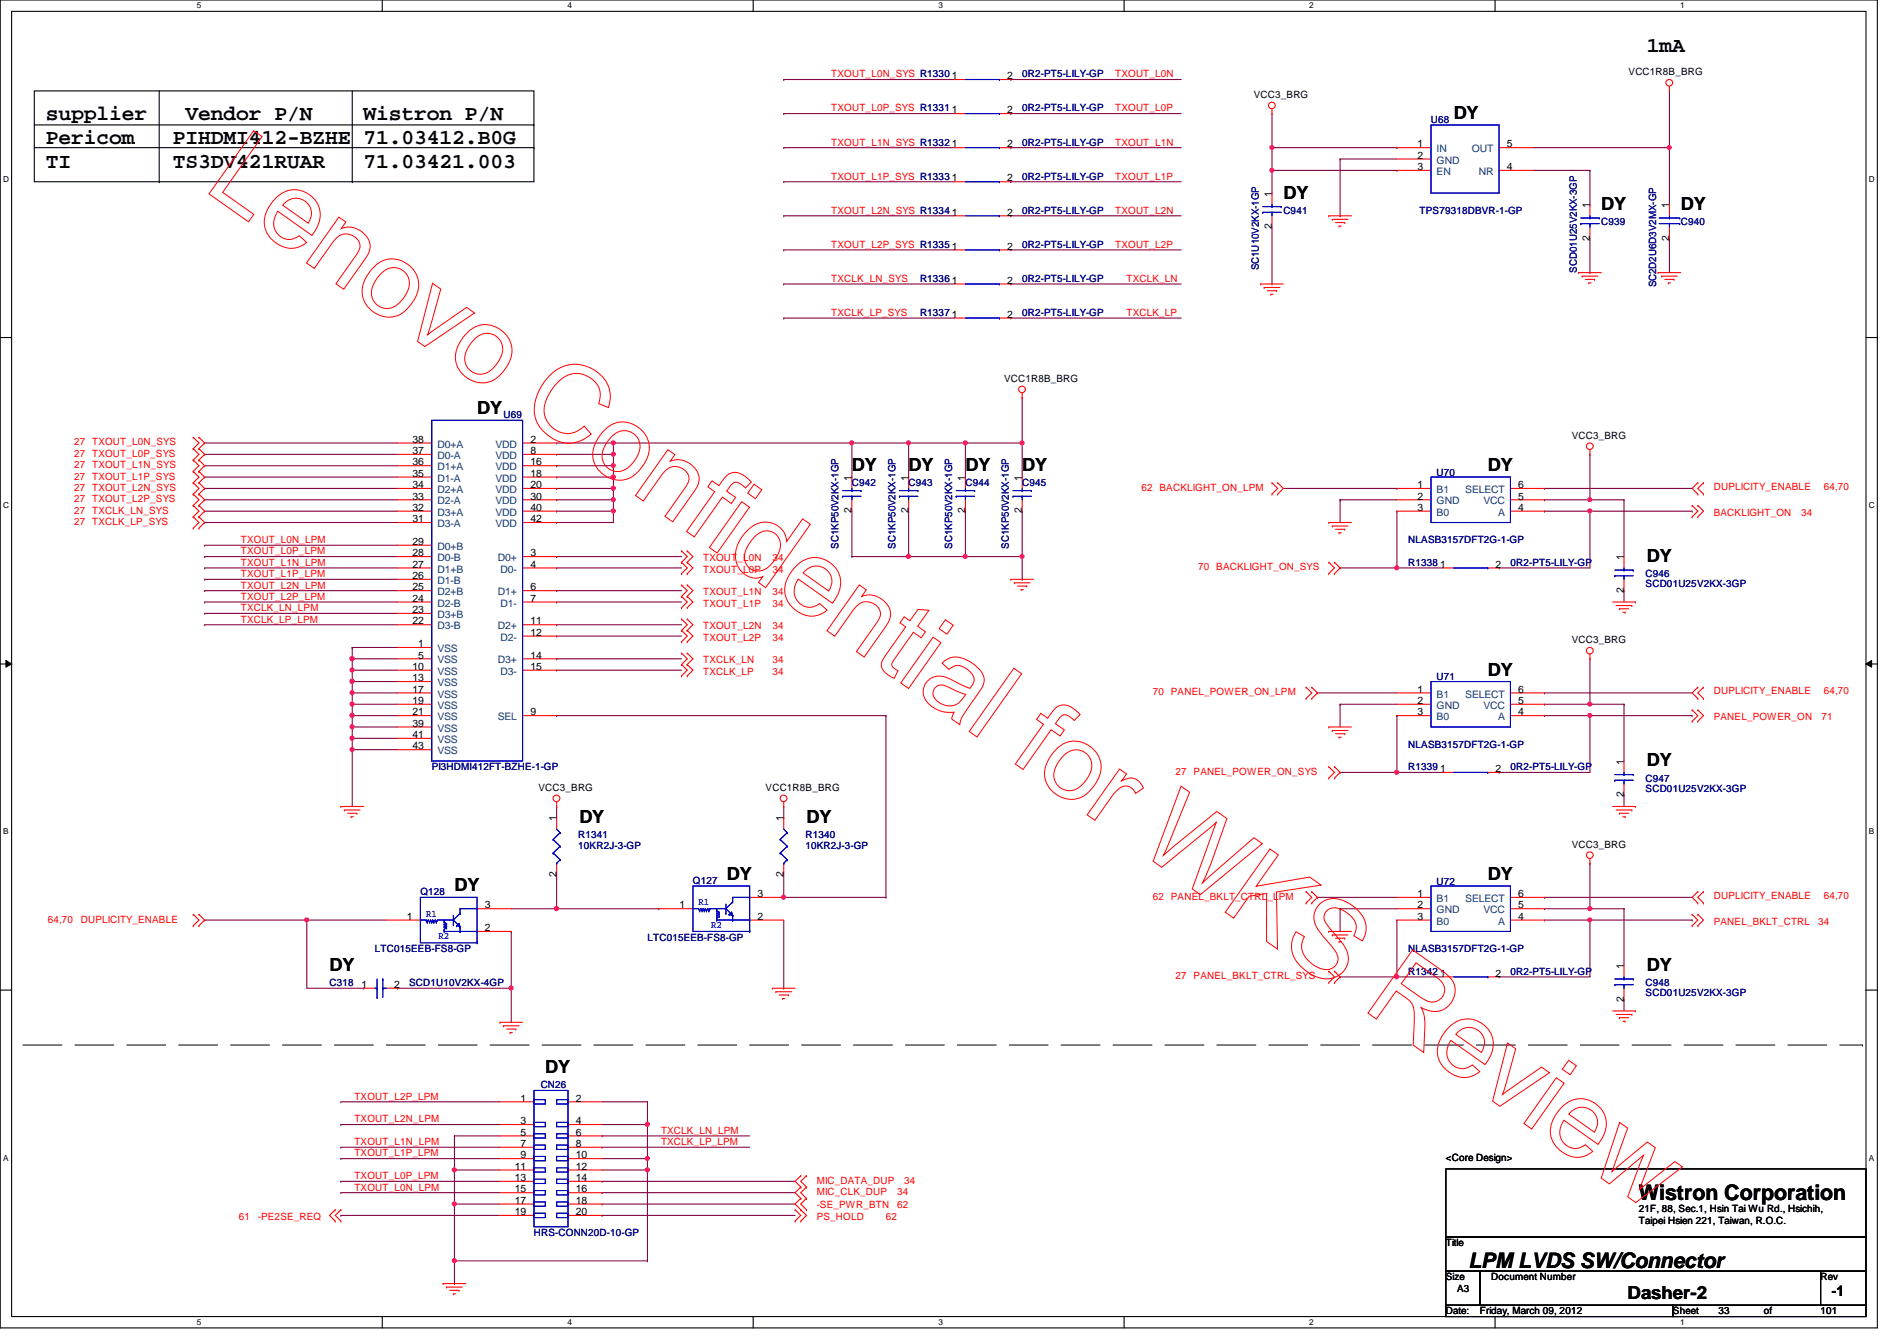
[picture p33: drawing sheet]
<svg xmlns="http://www.w3.org/2000/svg" width="297mm" height="210mm" viewBox="0 0 297 210" stroke-linecap="round" stroke-linejoin="round" font-family="sans-serif">
<defs><g id="words">
<g font-size="3.3">
<text x="257.8" y="8.1">1mA</text>
<text x="7.2" y="18.8">supplier</text>
<text x="7.2" y="22.5">Pericom</text>
<text x="27" y="22.5">PIHDMI412-BZHE 71.03412.B0G</text>
<text x="29" y="18.8">Vendor P/N</text>
<text x="56.9" y="18.8">Wistron P/N</text>
<text x="7.2" y="26.3">TI</text>
<text x="27" y="26.3">TS3DV421RUAR</text>
<text x="56.9" y="26.3">71.03421.003</text>
<text x="256.6" y="187.9">Wistron Corporation</text>
<text x="230" y="198.5">LPM LVDS SW/Connector</text>
</g>
<g font-size="2.8">
<text x="227.6" y="18.6">DY</text>
<text x="201" y="31.1">DY</text>
<text x="250.7" y="32.9">DY</text>
<text x="263.2" y="32.9">DY</text>
<text x="74.7" y="64.9">DY</text>
<text x="133.4" y="73.7">DY</text>
<text x="142.3" y="73.7">DY</text>
<text x="151.2" y="73.7">DY</text>
<text x="160.1" y="73.7">DY</text>
<text x="233" y="73.7">DY</text>
<text x="257.8" y="88">DY</text>
<text x="233" y="105.7">DY</text>
<text x="257.8" y="120">DY</text>
<text x="90.7" y="128.9">DY</text>
<text x="126.3" y="128.9">DY</text>
<text x="113.8" y="137.8">DY</text>
<text x="233" y="137.8">DY</text>
<text x="71.2" y="139.5">DY</text>
<text x="51.6" y="152">DY</text>
<text x="257.8" y="152">DY</text>
<text x="85.4" y="168">DY</text>
<text x="254.8" y="203.4">Dasher-2</text>
</g>
<text font-size="2.3" x="286.8" y="202.9">-1</text>
<g font-size="1.6">
<text x="255" y="11.8">VCC1R8B_BRG</text>
<text x="149.1" y="17.7">1</text>
<text x="149.1" y="12.4">1</text>
<text x="157.7" y="17.7">2</text>
<text x="157.7" y="12.4">2</text>
<text x="196.3" y="15.3">VCC3_BRG</text>
<text x="149.1" y="23.1">1</text>
<text x="157.7" y="23.1">2</text>
<text x="222" y="23.1">1</text>
<text x="236" y="23.1">5</text>
<text x="149.1" y="28.4">1</text>
<text x="157.7" y="28.4">2</text>
<text x="222" y="24.8">2</text>
<text x="222" y="26.6">3</text>
<text x="236" y="26.6">4</text>
<text x="149.1" y="33.7">1</text>
<text x="157.7" y="33.7">2</text>
<text x="199.1" y="35.9" transform="rotate(-90 199.1 35.9)">2</text>
<text x="199.1" y="30.8" transform="rotate(-90 199.1 30.8)">1</text>
<text x="248.9" y="32.6" transform="rotate(-90 248.9 32.6)">1</text>
<text x="261.4" y="32.6" transform="rotate(-90 261.4 32.6)">1</text>
<text x="149.1" y="39.1">1</text>
<text x="157.7" y="39.1">2</text>
<text x="248.9" y="37.7" transform="rotate(-90 248.9 37.7)">2</text>
<text x="261.4" y="37.7" transform="rotate(-90 261.4 37.7)">2</text>
<text x="149.1" y="44.4">1</text>
<text x="157.7" y="44.4">2</text>
<text x="149.1" y="49.7">1</text>
<text x="157.7" y="49.7">2</text>
<text x="157.2" y="59.8">VCC1R8B_BRG</text>
<text x="64.6" y="71.1">37</text>
<text x="64.6" y="69.3">38</text>
<text x="83.1" y="69.3">2</text>
<text x="83.1" y="71.1">8</text>
<text x="246.1" y="68.7">VCC3_BRG</text>
<text x="64.6" y="76.4">34</text>
<text x="64.6" y="74.6">35</text>
<text x="64.6" y="72.9">36</text>
<text x="83.1" y="72.9">16</text>
<text x="83.1" y="74.6">18</text>
<text x="83.1" y="76.4">20</text>
<text x="133.3" y="75.2" transform="rotate(-90 133.3 75.2)">1</text>
<text x="142.2" y="75.2" transform="rotate(-90 142.2 75.2)">1</text>
<text x="151.1" y="75.2" transform="rotate(-90 151.1 75.2)">1</text>
<text x="160" y="75.2" transform="rotate(-90 160 75.2)">1</text>
<text x="222" y="76.4">1</text>
<text x="237.7" y="76.4">6</text>
<text x="64.6" y="81.7">31</text>
<text x="64.6" y="80">32</text>
<text x="64.6" y="78.2">33</text>
<text x="83.1" y="78.2">30</text>
<text x="83.1" y="80">40</text>
<text x="83.1" y="81.7">42</text>
<text x="133.3" y="80.3" transform="rotate(-90 133.3 80.3)">2</text>
<text x="142.2" y="80.3" transform="rotate(-90 142.2 80.3)">2</text>
<text x="151.1" y="80.3" transform="rotate(-90 151.1 80.3)">2</text>
<text x="160" y="80.3" transform="rotate(-90 160 80.3)">2</text>
<text x="222" y="78.2">2</text>
<text x="222" y="80">3</text>
<text x="237.7" y="80">4</text>
<text x="237.7" y="78.2">5</text>
<text x="64.6" y="88.9">27</text>
<text x="64.6" y="87.1">28</text>
<text x="64.6" y="85.3">29</text>
<text x="83.1" y="87.1">3</text>
<text x="83.1" y="88.9">4</text>
<text x="225.5" y="88.9">1</text>
<text x="234.2" y="88.9">2</text>
<text x="254.3" y="87.7" transform="rotate(-90 254.3 87.7)">1</text>
<text x="64.6" y="96">23</text>
<text x="64.6" y="94.2">24</text>
<text x="64.6" y="92.4">25</text>
<text x="64.6" y="90.6">26</text>
<text x="83.1" y="92.4">6</text>
<text x="83.1" y="94.2">7</text>
<text x="254.3" y="92.8" transform="rotate(-90 254.3 92.8)">2</text>
<text x="64.6" y="97.7">22</text>
<text x="65.5" y="101.3">1</text>
<text x="83.1" y="97.7">11</text>
<text x="83.1" y="99.5">12</text>
<text x="246.1" y="100.7">VCC3_BRG</text>
<text x="64.6" y="104.9">10</text>
<text x="64.6" y="106.6">13</text>
<text x="65.5" y="103.1">5</text>
<text x="83.1" y="103.1">14</text>
<text x="83.1" y="104.9">15</text>
<text x="64.6" y="108.4">17</text>
<text x="64.6" y="110.2">19</text>
<text x="64.6" y="112">21</text>
<text x="64.6" y="113.7">39</text>
<text x="83.1" y="112">9</text>
<text x="222" y="108.4">1</text>
<text x="222" y="110.2">2</text>
<text x="222" y="112">3</text>
<text x="237.7" y="112">4</text>
<text x="237.7" y="110.2">5</text>
<text x="237.7" y="108.4">6</text>
<text x="64.6" y="115.5">41</text>
<text x="64.6" y="117.3">43</text>
<text x="254.3" y="119.7" transform="rotate(-90 254.3 119.7)">1</text>
<text x="84.3" y="123.8">VCC3_BRG</text>
<text x="119.9" y="123.8">VCC1R8B_BRG</text>
<text x="225.5" y="120.9">1</text>
<text x="234.2" y="120.9">2</text>
<text x="254.3" y="124.8" transform="rotate(-90 254.3 124.8)">2</text>
<text x="87.1" y="128.6" transform="rotate(-90 87.1 128.6)">1</text>
<text x="122.7" y="128.6" transform="rotate(-90 122.7 128.6)">1</text>
<text x="87.1" y="137.2" transform="rotate(-90 87.1 137.2)">2</text>
<text x="122.7" y="137.2" transform="rotate(-90 122.7 137.2)">2</text>
<text x="246.1" y="132.7">VCC3_BRG</text>
<text x="63.7" y="144">1</text>
<text x="75.9" y="142.2">3</text>
<text x="106.4" y="142.2">1</text>
<text x="118.6" y="144">2</text>
<text x="118.6" y="140.4">3</text>
<text x="222" y="140.4">1</text>
<text x="222" y="142.2">2</text>
<text x="222" y="144">3</text>
<text x="237.7" y="144">4</text>
<text x="237.7" y="142.2">5</text>
<text x="237.7" y="140.4">6</text>
<text x="75.9" y="145.8">2</text>
<text x="56.6" y="154.6">1</text>
<text x="61.7" y="154.6">2</text>
<text x="225.5" y="152.9">1</text>
<text x="234.2" y="152.9">2</text>
<text x="254.3" y="151.7" transform="rotate(-90 254.3 151.7)">1</text>
<text x="254.3" y="156.8" transform="rotate(-90 254.3 156.8)">2</text>
<text x="81.5" y="172.4">1</text>
<text x="90.2" y="172.4">2</text>
<text x="81.5" y="176">3</text>
<text x="81.5" y="177.8">5</text>
<text x="81.5" y="179.5">7</text>
<text x="90.2" y="176">4</text>
<text x="90.2" y="177.8">6</text>
<text x="90.2" y="179.5">8</text>
<text x="80.6" y="183.1">11</text>
<text x="80.6" y="184.9">13</text>
<text x="81.5" y="181.3">9</text>
<text x="90.2" y="181.3">10</text>
<text x="90.2" y="183.1">12</text>
<text x="90.2" y="184.9">14</text>
<text x="226.4" y="181.7">&lt;Core Design&gt;</text>
<text x="80.6" y="186.6">15</text>
<text x="80.6" y="188.4">17</text>
<text x="80.6" y="190.2">19</text>
<text x="90.2" y="186.6">16</text>
<text x="90.2" y="188.4">18</text>
<text x="90.2" y="190.2">20</text>
<text x="256.6" y="189.7">21F, 88, Sec.1, Hsin Tai Wu Rd., Hsichih,</text>
<text x="256.6" y="191.6">Taipei Hsien 221, Taiwan, R.O.C.</text>
<text x="226.4" y="195.1">Title</text>
<text x="226.4" y="200.4">Size</text>
<text x="228.2" y="202.2">A3</text>
<text x="233.5" y="200.4">Document Number</text>
<text x="285.1" y="200.4">Rev</text>
<text x="226.4" y="205.7">Date:</text>
<text x="231.7" y="205.7">Friday, March 09, 2012</text>
<text x="262" y="205.7">Sheet</text>
<text x="269.1" y="205.7">33</text>
<text x="276.2" y="205.7">of</text>
<text x="285.1" y="205.7">101</text>
</g>
<g font-size="1.6" fill="#f00">
<text x="130.2" y="12.1">TXOUT_L0N_SYS R1330</text>
<text x="130.2" y="17.4">TXOUT_L0P_SYS R1331</text>
<text x="174.6" y="12.1">TXOUT_L0N</text>
<text x="174.6" y="17.4">TXOUT_L0P</text>
<text x="130.2" y="22.8">TXOUT_L1N_SYS R1332</text>
<text x="174.6" y="22.8">TXOUT_L1N</text>
<text x="130.2" y="28.1">TXOUT_L1P_SYS R1333</text>
<text x="174.6" y="28.1">TXOUT_L1P</text>
<text x="130.2" y="33.4">TXOUT_L2N_SYS R1334</text>
<text x="174.6" y="33.4">TXOUT_L2N</text>
<text x="130.2" y="38.8">TXOUT_L2P_SYS R1335</text>
<text x="174.6" y="38.8">TXOUT_L2P</text>
<text x="130.2" y="44.1">TXCLK_LN_SYS</text>
<text x="176.4" y="44.1">TXCLK_LN</text>
<text x="130.2" y="49.4">TXCLK_LP_SYS</text>
<text x="176.4" y="49.4">TXCLK_LP</text>
<text x="11.6" y="69.7">27 TXOUT_L0N_SYS</text>
<text x="11.6" y="71.5">27 TXOUT_L0P_SYS</text>
<text x="11.6" y="73.3">27 TXOUT_L1N_SYS</text>
<text x="11.6" y="75.1">27 TXOUT_L1P_SYS</text>
<text x="11.6" y="76.8">27 TXOUT_L2N_SYS</text>
<text x="178.7" y="76.8">62 BACKLIGHT_ON_LPM</text>
<text x="268.3" y="76.7">DUPLICITY_ENABLE</text>
<text x="285.6" y="76.7">64,70</text>
<text x="11.6" y="78.6">27 TXOUT_L2P_SYS</text>
<text x="11.6" y="80.4">27 TXCLK_LN_SYS</text>
<text x="11.6" y="82.2">27 TXCLK_LP_SYS</text>
<text x="268.3" y="80.7">BACKLIGHT_ON</text>
<text x="282" y="80.7">34</text>
<text x="37.7" y="88.6">TXOUT_L1N_LPM</text>
<text x="37.7" y="85">TXOUT_L0N_LPM</text>
<text x="37.7" y="86.8">TXOUT_L0P_LPM</text>
<text x="110.1" y="87.8">TXOUT_L0N</text>
<text x="110.1" y="89.6">TXOUT_L0P</text>
<text x="120.9" y="87.8">34</text>
<text x="120.9" y="89.6">34</text>
<text x="187.6" y="89.3">70 BACKLIGHT_ON_SYS</text>
<text x="37.7" y="90.3">TXOUT_L1P_LPM</text>
<text x="37.7" y="92.1">TXOUT_L2N_LPM</text>
<text x="37.7" y="93.9">TXOUT_L2P_LPM</text>
<text x="37.7" y="95.7">TXCLK_LN_LPM</text>
<text x="110.1" y="93.2">TXOUT_L1N</text>
<text x="110.1" y="95">TXOUT_L1P</text>
<text x="120.9" y="93.2">34</text>
<text x="120.9" y="95">34</text>
<text x="37.7" y="97.5">TXCLK_LP_LPM</text>
<text x="110.1" y="98.5">TXOUT_L2N</text>
<text x="110.1" y="100.3">TXOUT_L2P</text>
<text x="120.9" y="98.5">34</text>
<text x="120.9" y="100.3">34</text>
<text x="110.1" y="103.8">TXCLK_LN</text>
<text x="110.1" y="105.6">TXCLK_LP</text>
<text x="120.9" y="103.8">34</text>
<text x="120.9" y="105.6">34</text>
<text x="180.5" y="108.8">70 PANEL_POWER_ON_LPM</text>
<text x="268.3" y="112.7">PANEL_POWER_ON</text>
<text x="268.3" y="108.7">DUPLICITY_ENABLE</text>
<text x="285.2" y="112.7">71</text>
<text x="285.6" y="108.7">64,70</text>
<text x="184.1" y="121.3">27 PANEL_POWER_ON_SYS</text>
<text x="180.5" y="140.8">62 PANEL_BKLT_CTRL_LPM</text>
<text x="268.3" y="140.7">DUPLICITY_ENABLE</text>
<text x="285.6" y="140.7">64,70</text>
<text x="7.5" y="144.4">64,70</text>
<text x="12.7" y="144.4">DUPLICITY_ENABLE</text>
<text x="268.3" y="144.7">PANEL_BKLT_CTRL</text>
<text x="284.7" y="144.7">34</text>
<text x="184.1" y="153.3">27 PANEL_BKLT_CTRL_SYS</text>
<text x="55.5" y="172.1">TXOUT_L2P_LPM</text>
<text x="55.5" y="175.7">TXOUT_L2N_LPM</text>
<text x="55.5" y="179.2">TXOUT_L1N_LPM</text>
<text x="103.5" y="177.5">TXCLK_LN_LPM</text>
<text x="103.5" y="179.2">TXCLK_LP_LPM</text>
<text x="55.5" y="181">TXOUT_L1P_LPM</text>
<text x="55.5" y="184.6">TXOUT_L0P_LPM</text>
<text x="127.9" y="185.3">MIC_DATA_DUP</text>
<text x="141.6" y="185.3">34</text>
<text x="37.4" y="191">61</text>
<text x="40.4" y="191">-PE2SE_REQ</text>
<text x="55.5" y="186.4">TXOUT_L0N_LPM</text>
<text x="127.9" y="187.1">MIC_CLK_DUP</text>
<text x="127.9" y="191">PS_HOLD</text>
<text x="127.9" y="189">-SE_PWR_BTN</text>
<text x="138.7" y="191">62</text>
<text x="140.5" y="187.1">34</text>
<text x="140.5" y="189">62</text>
</g>
<g font-size="1.6" fill="#000080">
<text x="160.1" y="17.4">0R2-PT5-LILY-GP</text>
<text x="160.1" y="12.1">0R2-PT5-LILY-GP</text>
<text x="160.1" y="22.8">0R2-PT5-LILY-GP</text>
<text x="224.1" y="19.2">U68</text>
<text x="160.1" y="28.1">0R2-PT5-LILY-GP</text>
<text x="160.1" y="33.4">0R2-PT5-LILY-GP</text>
<text x="201" y="33.4">C941</text>
<text x="222.3" y="33.4">TPS79318DBVR-1-GP</text>
<text x="250.7" y="35.2">C939</text>
<text x="263.2" y="35.2">C940</text>
<text x="160.1" y="38.8">0R2-PT5-LILY-GP</text>
<text x="144.1" y="44.1">R1336</text>
<text x="160.1" y="44.1">0R2-PT5-LILY-GP</text>
<text x="197.1" y="42.3" transform="rotate(-90 197.1 42.3)">SC1U10V2KX-1GP</text>
<text x="246.9" y="42.7" transform="rotate(-90 246.9 42.7)">SCD01U25V2KX-3GP</text>
<text x="259.3" y="45" transform="rotate(-90 259.3 45)">SC2D2U6D3V2MX-GP</text>
<text x="144.1" y="49.4">R1337</text>
<text x="160.1" y="49.4">0R2-PT5-LILY-GP</text>
<text x="78.8" y="65.4">U69</text>
<text x="133.4" y="76.1">C942</text>
<text x="142.3" y="76.1">C943</text>
<text x="151.2" y="76.1">C944</text>
<text x="160.1" y="76.1">C945</text>
<text x="225" y="74.5">U70</text>
<text x="131.3" y="85.9" transform="rotate(-90 131.3 85.9)">SC1KP50V2KX-1GP</text>
<text x="140.2" y="85.9" transform="rotate(-90 140.2 85.9)">SC1KP50V2KX-1GP</text>
<text x="149.1" y="85.9" transform="rotate(-90 149.1 85.9)">SC1KP50V2KX-1GP</text>
<text x="158" y="85.9" transform="rotate(-90 158 85.9)">SC1KP50V2KX-1GP</text>
<text x="220.5" y="88.6">R1338</text>
<text x="220.5" y="85">NLASB3157DFT2G-1-GP</text>
<text x="236.5" y="88.6">0R2-PT5-LILY-GP</text>
<text x="257.7" y="90.3">C946</text>
<text x="257.7" y="91.9">SCD01U25V2KX-3GP</text>
<text x="225" y="106.5">U71</text>
<text x="220.5" y="117">NLASB3157DFT2G-1-GP</text>
<text x="67.6" y="120.6">PI3HDMI412FT-BZHE-1-GP</text>
<text x="220.5" y="120.6">R1339</text>
<text x="236.5" y="120.6">0R2-PT5-LILY-GP</text>
<text x="257.7" y="122.3">C947</text>
<text x="257.7" y="124">SCD01U25V2KX-3GP</text>
<text x="90.5" y="131.2">R1341</text>
<text x="126.1" y="131.2">R1340</text>
<text x="90.5" y="132.8">10KR2J-3-GP</text>
<text x="126.1" y="132.8">10KR2J-3-GP</text>
<text x="65.8" y="140.1">Q128</text>
<text x="108.5" y="138.3">Q127</text>
<text x="225" y="138.5">U72</text>
<text x="58.7" y="149">LTC015EEB-FS8-GP</text>
<text x="101.4" y="147.2">LTC015EEB-FS8-GP</text>
<text x="220.5" y="149">NLASB3157DFT2G-1-GP</text>
<text x="51.6" y="154.3">C318</text>
<text x="64" y="154.3">SCD1U10V2KX-4GP</text>
<text x="220.5" y="152.6">R1342</text>
<text x="236.5" y="152.6">0R2-PT5-LILY-GP</text>
<text x="257.7" y="154.3">C948</text>
<text x="257.7" y="156">SCD01U25V2KX-3GP</text>
<text x="84.7" y="170.3">CN26</text>
<text x="83.6" y="193.5">HRS-CONN20D-10-GP</text>
</g>
<g font-size="1.6" fill="#004080">
<text x="225" y="23.8">IN</text>
<text x="230.5" y="23.8">OUT</text>
<text x="225" y="25.6">GND</text>
<text x="225" y="27.4">EN</text>
<text x="231.6" y="27.4">NR</text>
<text x="68.5" y="71.8">D0-A</text>
<text x="68.5" y="70.1">D0+A</text>
<text x="77.6" y="70.1">VDD</text>
<text x="77.6" y="71.8">VDD</text>
<text x="68.5" y="77.2">D2+A</text>
<text x="68.5" y="75.4">D1-A</text>
<text x="68.5" y="73.6">D1+A</text>
<text x="77.6" y="73.6">VDD</text>
<text x="77.6" y="75.4">VDD</text>
<text x="77.6" y="77.2">VDD</text>
<text x="225" y="77.2">B1</text>
<text x="229.4" y="77.2">SELECT</text>
<text x="68.5" y="82.5">D3-A</text>
<text x="68.5" y="80.7">D3+A</text>
<text x="68.5" y="79">D2-A</text>
<text x="77.6" y="79">VDD</text>
<text x="77.6" y="80.7">VDD</text>
<text x="77.6" y="82.5">VDD</text>
<text x="225" y="79">GND</text>
<text x="225" y="80.7">B0</text>
<text x="232.3" y="79">VCC</text>
<text x="234.6" y="80.7">A</text>
<text x="68.5" y="89.6">D1+B</text>
<text x="68.5" y="87.8">D0-B</text>
<text x="68.5" y="86.1">D0+B</text>
<text x="78" y="87.8">D0+</text>
<text x="78.4" y="89.6">D0-</text>
<text x="68.5" y="95">D2-B</text>
<text x="68.5" y="93.2">D2+B</text>
<text x="68.5" y="91.4">D1-B</text>
<text x="78" y="93.2">D1+</text>
<text x="78.4" y="95">D1-</text>
<text x="68.5" y="98.5">D3-B</text>
<text x="68.5" y="96.7">D3+B</text>
<text x="78" y="98.5">D2+</text>
<text x="78.4" y="100.3">D2-</text>
<text x="68.5" y="102.1">VSS</text>
<text x="68.5" y="103.8">VSS</text>
<text x="68.5" y="105.6">VSS</text>
<text x="68.5" y="107.4">VSS</text>
<text x="78" y="103.8">D3+</text>
<text x="78.4" y="105.6">D3-</text>
<text x="68.5" y="109.2">VSS</text>
<text x="68.5" y="111">VSS</text>
<text x="68.5" y="112.7">VSS</text>
<text x="77.9" y="112.7">SEL</text>
<text x="225" y="109.2">B1</text>
<text x="225" y="111">GND</text>
<text x="225" y="112.7">B0</text>
<text x="229.4" y="109.2">SELECT</text>
<text x="232.3" y="111">VCC</text>
<text x="234.6" y="112.7">A</text>
<text x="68.5" y="114.5">VSS</text>
<text x="68.5" y="116.3">VSS</text>
<text x="68.5" y="118.1">VSS</text>
<text x="225" y="141.2">B1</text>
<text x="225" y="143">GND</text>
<text x="229.4" y="141.2">SELECT</text>
<text x="232.3" y="143">VCC</text>
<text x="225" y="144.7">B0</text>
<text x="234.6" y="144.7">A</text>
</g>
<g font-size="1.6" fill="#00f">
<text x="66.7" y="143.5">R1</text>
<text x="109.4" y="141.7">R1</text>
<text x="68.7" y="147">R2</text>
<text x="111.3" y="145.2">R2</text>
</g>
<g font-size="1.3">
<text x="30.8" y="1.3">5</text>
<text x="88.9" y="1.3">4</text>
<text x="146.9" y="1.3">3</text>
<text x="205" y="1.3">2</text>
<text x="263.1" y="1.3">1</text>
<text x=".5" y="28.4">D</text>
<text x="292.6" y="28.4">D</text>
<text x=".5" y="79.5">C</text>
<text x="292.6" y="79.5">C</text>
<text x=".5" y="130.6">B</text>
<text x="292.6" y="130.6">B</text>
<text x=".5" y="181.7">A</text>
<text x="292.6" y="181.7">A</text>
<text x="30.8" y="207.4">5</text>
<text x="88.9" y="207.4">4</text>
<text x="146.9" y="207.4">3</text>
<text x="205" y="207.4">2</text>
<text x="263.1" y="207.4">1</text>
</g>
</g></defs>
<path d="M0 0h294v207.9h-294zM1.8 1.8h290.4v204.3h-290.4z" fill="none" stroke="#000" stroke-width=".17"/>
<g fill="#fff">
<path d="M30.8 .2h.7v1.4h-.7z"/>
<path d="M30.8 206.2h.7v1.4h-.7z"/>
</g>
<path d="M59.9 0v1.8M59.9 206.1v1.8" fill="none" stroke="#000" stroke-width=".17"/>
<g fill="#fff">
<path d="M88.9 .2h.6v1.4h-.6z"/>
<path d="M88.9 206.2h.6v1.4h-.6z"/>
</g>
<path d="M117.9 0v1.8M117.9 206.1v1.8" fill="none" stroke="#000" stroke-width=".17"/>
<g fill="#fff">
<path d="M146.9 .2h.7v1.4h-.7z"/>
<path d="M146.9 206.2h.7v1.4h-.7z"/>
</g>
<path d="M176 0v1.8M176 206.1v1.8" fill="none" stroke="#000" stroke-width=".17"/>
<g fill="#fff">
<path d="M205 .2h.7v1.4h-.7z"/>
<path d="M205 206.2h.7v1.4h-.7z"/>
</g>
<path d="M234.1 0v1.8M234.1 206.1v1.8" fill="none" stroke="#000" stroke-width=".17"/>
<g fill="#fff">
<path d="M263.1 .2h.7v1.4h-.7z"/>
<path d="M263.1 206.2h.7v1.4h-.7z"/>
<path d="M.5 27.3h.9v1.4h-.9z"/>
<path d="M292.6 27.3h.9v1.4h-.9z"/>
<path d="M.5 78.4h.9v1.4h-.9z"/>
<path d="M292.6 78.4h.9v1.4h-.9z"/>
</g>
<path d="M0 52.8h1.8M292.2 52.8h1.8" fill="none" stroke="#000" stroke-width=".17"/>
<g fill="#fff">
<path d="M.5 129.5h.8v1.4h-.8z"/>
<path d="M292.6 129.5h.9v1.4h-.9z"/>
</g>
<path d="M0 103.9h1.8M292.2 103.9h1.8" fill="none" stroke="#000" stroke-width=".17"/>
<path d="M.9 103.4l.9 .5-.9 .5zM292.2 103.9l.9-.5v1z" fill="#000"/>
<path d="M.9 103.4l.9 .5-.9 .5zM292.2 103.9l.9-.5v1z" fill="none" stroke="#000" stroke-width=".16"/>
<g fill="#fff">
<path d="M.5 180.5h.8v1.4h-.8z"/>
<path d="M292.6 180.5h.9v1.4h-.9z"/>
</g>
<path d="M0 155h1.8M292.2 155h1.8" fill="none" stroke="#000" stroke-width=".17"/>
<path d="M234.7 152.9h.1M241.8 144h.1M241.8 144h7.2M249 144h.1M249 142.2h.1M249 144v8.9h-14.3M249 142.2h5.3" fill="none" stroke="#800040" stroke-width=".17"/>
<circle cx="248.9" cy="142.2" r=".32" fill="#f0f"/>
<circle cx="248.9" cy="142.2" r=".32" fill="none" stroke="#f0f" stroke-width=".17"/>
<path d="M249 135.1h.1M249 135.1v7.1M209.8 142.2h.1M209.8 152.9h.1M209.8 142.2v3.6M209.8 142.2h8.9M209.8 152.9h16M218.7 144h.1M218.7 152.9h.1M218.7 144v8.9M241.8 140.5h.1M241.8 140.5h23.2" fill="none" stroke="#800040" stroke-width=".17"/>
<circle cx="218.7" cy="152.9" r=".32" fill="#f0f"/>
<circle cx="218.7" cy="152.9" r=".32" fill="none" stroke="#f0f" stroke-width=".17"/>
<g fill="none" stroke="#800040" stroke-width=".17">
<path d="M241.8 110.2h.1M241.8 112h.1M241.8 110.2h12.5M241.8 112h7.2M249 112h.1M249 110.2h.1M249 112v8.9h-14.3M254.3 110.2h.1M254.3 110.2v8.9M234.7 120.9h.1M254.3 124.5h.1M254.3 124.5v1.7"/>
<path d="M206.3 140.5h.1M206.3 140.5h12.4M241.8 142.2h.1M241.8 142.2h7.2M254.3 156.5h.1M254.3 142.2h.1M254.3 142.2v8.9M254.3 156.5v1.7"/>
</g>
<circle cx="248.9" cy="110.2" r=".32" fill="#f0f"/>
<circle cx="248.9" cy="110.2" r=".32" fill="none" stroke="#f0f" stroke-width=".17"/>
<path d="M209.8 110.2h.1M209.8 110.2v3.6M209.8 110.2h8.9M241.8 108.5h.1M241.8 108.5h23.2M249 103.1h.1M249 103.1v7.1M218.7 120.9h.1M218.7 120.9h7.1" fill="none" stroke="#800040" stroke-width=".17"/>
<circle cx="218.7" cy="120.9" r=".32" fill="#f0f"/>
<circle cx="218.7" cy="120.9" r=".32" fill="none" stroke="#f0f" stroke-width=".17"/>
<g fill="none" stroke="#800040" stroke-width=".17">
<path d="M249 78.2h.1M249 71.1h.1M249 78.2h5.3M249 71.1v7.1M254.3 78.2h.1M254.3 78.2v8.9M209.8 88.9h.1M209.8 88.9h8.9M234.7 88.9h.1M241.8 80h.1M241.8 80h7.2M249 80h.1"/>
<path d="M249 80v8.9h-14.3M254.3 92.5h.1M254.3 92.5v1.7M206.3 108.5h.1M206.3 108.5h12.4M218.7 112h.1M218.7 112v8.9h-8.9M209.8 120.9h.1"/>
</g>
<circle cx="248.9" cy="78.2" r=".32" fill="#f0f"/>
<circle cx="248.9" cy="78.2" r=".32" fill="none" stroke="#f0f" stroke-width=".17"/>
<path d="M209.8 78.2h.1M209.8 78.2v3.6M209.8 78.2h8.9M241.8 76.5h.1M241.8 76.5h23.2M218.7 88.9h.1M218.7 88.9h7.1" fill="none" stroke="#800040" stroke-width=".17"/>
<circle cx="218.7" cy="88.9" r=".32" fill="#f0f"/>
<circle cx="218.7" cy="88.9" r=".32" fill="none" stroke="#f0f" stroke-width=".17"/>
<path d="M241.8 78.2h.1M241.8 78.2h7.2M218.7 80h.1M218.7 80v8.9M249 144h16M265 144h.1" fill="none" stroke="#800040" stroke-width=".17"/>
<circle cx="248.9" cy="144" r=".32" fill="#f0f"/>
<circle cx="248.9" cy="144" r=".32" fill="none" stroke="#f0f" stroke-width=".17"/>
<path d="M249 112h16M265 112h.1" fill="none" stroke="#800040" stroke-width=".17"/>
<circle cx="248.9" cy="112" r=".32" fill="#f0f"/>
<circle cx="248.9" cy="112" r=".32" fill="none" stroke="#f0f" stroke-width=".17"/>
<path d="M249 80h16M265 80h.1" fill="none" stroke="#800040" stroke-width=".17"/>
<circle cx="248.9" cy="80" r=".32" fill="#f0f"/>
<circle cx="248.9" cy="80" r=".32" fill="none" stroke="#f0f" stroke-width=".17"/>
<path d="M199.2 17.8v5.3M199.2 23.1h.1M209.8 33.8h.1M209.8 24.9h.1M209.8 24.9v8.9M209.8 24.9h8.9" fill="none" stroke="#800040" stroke-width=".17"/>
<circle cx="199.2" cy="23.1" r=".32" fill="#f0f"/>
<circle cx="199.2" cy="23.1" r=".32" fill="none" stroke="#f0f" stroke-width=".17"/>
<path d="M199.2 26.7h.1M218.7 23.1h.1M218.7 23.1h-19.5v3.6" fill="none" stroke="#800040" stroke-width=".17"/>
<circle cx="199.2" cy="26.6" r=".32" fill="#f0f"/>
<circle cx="199.2" cy="26.6" r=".32" fill="none" stroke="#f0f" stroke-width=".17"/>
<g fill="none" stroke="#800040" stroke-width=".17">
<path d="M122.7 12.4h.1M122.7 17.8h.1M122.7 12.4h26.7M122.7 17.8h26.7M158.3 12.4h.1M158.3 17.8h.1M158.3 12.4h26.7M158.3 17.8h26.7M122.7 28.4h.1M122.7 23.1h.1M122.7 39.1h.1M122.7 33.8h.1"/>
<path d="M122.7 23.1h26.7M122.7 28.4h26.7M122.7 33.8h26.7M122.7 39.1h26.7M158.3 23.1h.1M158.3 28.4h.1M158.3 33.8h.1M158.3 39.1h.1M158.3 23.1h26.7M158.3 28.4h26.7M158.3 33.8h26.7M158.3 39.1h26.7"/>
<path d="M199.2 30.2h.1M199.2 35.6v8.8M218.7 26.7h.1M218.7 26.7h-19.5v3.5M122.7 49.8h.1M122.7 44.4h.1M122.7 44.4h26.7M122.7 49.8h26.7M158.3 44.4h.1M158.3 49.8h.1M158.3 44.4h26.7M158.3 49.8h26.7"/>
<path d="M199.2 44.4h.1M55.2 101.3h.1M55.2 103.1h.1M55.2 101.3h7.1M55.2 101.3v1.8M55.2 103.1h7.1"/>
</g>
<circle cx="55.1" cy="103.1" r=".32" fill="#f0f"/>
<circle cx="55.1" cy="103.1" r=".32" fill="none" stroke="#f0f" stroke-width=".17"/>
<path d="M55.2 104.9h.1M55.2 104.9v1.8M55.2 104.9h7.1" fill="none" stroke="#800040" stroke-width=".17"/>
<circle cx="55.1" cy="104.9" r=".32" fill="#f0f"/>
<circle cx="55.1" cy="104.9" r=".32" fill="none" stroke="#f0f" stroke-width=".17"/>
<path d="M55.2 106.7h.1M55.2 106.7h7.1" fill="none" stroke="#800040" stroke-width=".17"/>
<circle cx="55.1" cy="106.7" r=".32" fill="#f0f"/>
<circle cx="55.1" cy="106.7" r=".32" fill="none" stroke="#f0f" stroke-width=".17"/>
<path d="M55.2 108.5h.1M55.2 108.5v1.7M55.2 108.5h7.1" fill="none" stroke="#800040" stroke-width=".17"/>
<circle cx="55.1" cy="108.4" r=".32" fill="#f0f"/>
<circle cx="55.1" cy="108.4" r=".32" fill="none" stroke="#f0f" stroke-width=".17"/>
<path d="M55.2 110.2h.1M55.2 110.2h7.1" fill="none" stroke="#800040" stroke-width=".17"/>
<circle cx="55.1" cy="110.2" r=".32" fill="#f0f"/>
<circle cx="55.1" cy="110.2" r=".32" fill="none" stroke="#f0f" stroke-width=".17"/>
<path d="M55.2 110.2h.1M55.2 112h.1M55.2 110.2v1.8M55.2 112h7.1" fill="none" stroke="#800040" stroke-width=".17"/>
<circle cx="55.1" cy="112" r=".32" fill="#f0f"/>
<circle cx="55.1" cy="112" r=".32" fill="none" stroke="#f0f" stroke-width=".17"/>
<path d="M55.2 113.8h.1M55.2 113.8v1.8M55.2 113.8h7.1" fill="none" stroke="#800040" stroke-width=".17"/>
<circle cx="55.1" cy="113.8" r=".32" fill="#f0f"/>
<circle cx="55.1" cy="113.8" r=".32" fill="none" stroke="#f0f" stroke-width=".17"/>
<path d="M55.2 115.6h.1M55.2 115.6h7.1" fill="none" stroke="#800040" stroke-width=".17"/>
<circle cx="55.1" cy="115.5" r=".32" fill="#f0f"/>
<circle cx="55.1" cy="115.5" r=".32" fill="none" stroke="#f0f" stroke-width=".17"/>
<path d="M55.2 115.6h.1M55.2 117.3h.1M55.2 115.6v1.7M55.2 117.3h7.1" fill="none" stroke="#800040" stroke-width=".17"/>
<circle cx="55.1" cy="117.3" r=".32" fill="#f0f"/>
<circle cx="55.1" cy="117.3" r=".32" fill="none" stroke="#f0f" stroke-width=".17"/>
<path d="M55.2 117.3h.1M55.2 106.7h.1M55.2 106.7v1.8M55.2 117.3v8.9" fill="none" stroke="#800040" stroke-width=".17"/>
<circle cx="55.1" cy="106.7" r=".32" fill="#f0f"/>
<circle cx="55.1" cy="106.7" r=".32" fill="none" stroke="#f0f" stroke-width=".17"/>
<path d="M55.2 103.1h.1M55.2 103.1v1.8" fill="none" stroke="#800040" stroke-width=".17"/>
<circle cx="55.1" cy="103.1" r=".32" fill="#f0f"/>
<circle cx="55.1" cy="103.1" r=".32" fill="none" stroke="#f0f" stroke-width=".17"/>
<path d="M55.2 112h.1M55.2 112v1.8" fill="none" stroke="#800040" stroke-width=".17"/>
<circle cx="55.1" cy="112" r=".32" fill="#f0f"/>
<circle cx="55.1" cy="112" r=".32" fill="none" stroke="#f0f" stroke-width=".17"/>
<path d="M87.2 71.1h.1M96.1 69.3h.1M96.1 69.3v1.8h-8.9M160.1 62.2h.1M160.1 62.2v7.1" fill="none" stroke="#800040" stroke-width=".17"/>
<circle cx="96" cy="71.1" r=".32" fill="#f0f"/>
<circle cx="96" cy="71.1" r=".32" fill="none" stroke="#f0f" stroke-width=".17"/>
<path d="M87.2 72.9h.1M96.1 71.1h.1M96.1 71.1v1.8h-8.9" fill="none" stroke="#800040" stroke-width=".17"/>
<circle cx="96" cy="72.9" r=".32" fill="#f0f"/>
<circle cx="96" cy="72.9" r=".32" fill="none" stroke="#f0f" stroke-width=".17"/>
<path d="M87.2 74.7h.1M87.2 76.5h.1M87.2 74.7h8.9M96.1 72.9h.1M96.1 74.7h.1M96.1 72.9v3.6h-8.9" fill="none" stroke="#800040" stroke-width=".17"/>
<circle cx="96" cy="74.6" r=".32" fill="#f0f"/>
<circle cx="96" cy="74.6" r=".32" fill="none" stroke="#f0f" stroke-width=".17"/>
<path d="M87.2 78.2h.1M96.1 76.5h.1M96.1 76.5v1.7h-8.9" fill="none" stroke="#800040" stroke-width=".17"/>
<circle cx="96" cy="78.2" r=".32" fill="#f0f"/>
<circle cx="96" cy="78.2" r=".32" fill="none" stroke="#f0f" stroke-width=".17"/>
<circle cx="96" cy="76.4" r=".32" fill="#f0f"/>
<circle cx="96" cy="76.4" r=".32" fill="none" stroke="#f0f" stroke-width=".17"/>
<path d="M96.1 78.2h.1M96.1 78.2v3.6h-8.9M87.2 80h.1M87.2 81.8h.1M87.2 80h8.9M96.1 80h.1" fill="none" stroke="#800040" stroke-width=".17"/>
<circle cx="96" cy="80" r=".32" fill="#f0f"/>
<circle cx="96" cy="80" r=".32" fill="none" stroke="#f0f" stroke-width=".17"/>
<g fill="none" stroke="#800040" stroke-width=".17">
<path d="M87.2 69.3h.1M87.2 69.3h8.9M87.2 87.1h.1M87.2 92.5h.1M87.2 97.8h.1M87.2 99.6h.1M87.2 88.9h.1M87.2 94.2h.1M87.2 87.1h19.5M87.2 92.5h19.5M87.2 97.8h19.5M87.2 99.6h19.5"/>
<path d="M87.2 88.9h19.5M87.2 94.2h19.5M87.2 103.1h.1M87.2 104.9h.1M87.2 103.1h19.5M87.2 104.9h19.5M122.7 128h.1M122.7 126.2v1.8M122.7 136.9v3.6M122.7 154.7h.1M122.7 140.5h.1M122.7 144v10.7"/>
<path d="M122.7 140.5h16M138.7 140.5h.1"/>
</g>
<circle cx="122.7" cy="140.4" r=".32" fill="#f0f"/>
<circle cx="122.7" cy="140.4" r=".32" fill="none" stroke="#f0f" stroke-width=".17"/>
<path d="M96.1 69.3h.1M96.1 69.3h37.3v5.4M133.4 74.7h.1M87.2 112h.1M87.2 112h51.5M138.7 112h.1M138.7 112v28.5" fill="none" stroke="#800040" stroke-width=".17"/>
<circle cx="96" cy="69.3" r=".32" fill="#f0f"/>
<circle cx="96" cy="69.3" r=".32" fill="none" stroke="#f0f" stroke-width=".17"/>
<path d="M133.4 69.3h.1M133.4 69.3h8.9v5.4M142.3 74.7h.1" fill="none" stroke="#800040" stroke-width=".17"/>
<circle cx="133.4" cy="69.3" r=".32" fill="#f0f"/>
<circle cx="133.4" cy="69.3" r=".32" fill="none" stroke="#f0f" stroke-width=".17"/>
<path d="M142.3 69.3h.1M142.3 69.3h8.9v5.4M151.2 74.7h.1" fill="none" stroke="#800040" stroke-width=".17"/>
<circle cx="142.3" cy="69.3" r=".32" fill="#f0f"/>
<circle cx="142.3" cy="69.3" r=".32" fill="none" stroke="#f0f" stroke-width=".17"/>
<path d="M160.1 74.7h.1M160.1 69.3v5.4" fill="none" stroke="#800040" stroke-width=".17"/>
<circle cx="160" cy="69.3" r=".32" fill="#f0f"/>
<circle cx="160" cy="69.3" r=".32" fill="none" stroke="#f0f" stroke-width=".17"/>
<path d="M151.2 69.3h.1M151.2 69.3h8.9" fill="none" stroke="#800040" stroke-width=".17"/>
<circle cx="151.1" cy="69.3" r=".32" fill="#f0f"/>
<circle cx="151.1" cy="69.3" r=".32" fill="none" stroke="#f0f" stroke-width=".17"/>
<path d="M133.4 87.1h.1M133.4 80v7.1M133.4 87.1h8.9M142.3 87.1h.1" fill="none" stroke="#800040" stroke-width=".17"/>
<circle cx="142.3" cy="87.1" r=".32" fill="#f0f"/>
<circle cx="142.3" cy="87.1" r=".32" fill="none" stroke="#f0f" stroke-width=".17"/>
<path d="M142.3 87.1h.1M142.3 80v7.1M142.3 87.1h8.9M151.2 87.1h.1M160.1 80h.1M160.1 80v7.1" fill="none" stroke="#800040" stroke-width=".17"/>
<circle cx="151.1" cy="87.1" r=".32" fill="#f0f"/>
<circle cx="151.1" cy="87.1" r=".32" fill="none" stroke="#f0f" stroke-width=".17"/>
<path d="M151.2 87.1h.1M151.2 80v7.1M151.2 87.1h8.9M160.1 87.1h.1" fill="none" stroke="#800040" stroke-width=".17"/>
<circle cx="160" cy="87.1" r=".32" fill="#f0f"/>
<circle cx="160" cy="87.1" r=".32" fill="none" stroke="#f0f" stroke-width=".17"/>
<path d="M240.1 23.1h21.3M261.4 23.1h.1M160.1 90.7h.1M160.1 87.1v3.6" fill="none" stroke="#800040" stroke-width=".17"/>
<circle cx="261.4" cy="23.1" r=".32" fill="#f0f"/>
<circle cx="261.4" cy="23.1" r=".32" fill="none" stroke="#f0f" stroke-width=".17"/>
<g fill="none" stroke="#800040" stroke-width=".17">
<path d="M261.4 14.2v17.8M240.1 26.7h8.9M249 26.7h.1M249 32h.1M249 26.7v5.3M249 37.3v5.4M261.4 23.1h.1M261.4 32h.1M261.4 37.3h.1M261.4 37.3v5.4M249 42.7h.1M201 76.5h17.7"/>
<path d="M218.7 76.5h.1M53.4 172.5h.1M53.4 176h.1M53.4 179.6h.1M53.4 172.5h24.9M53.4 176h24.9M53.4 179.6h24.9M71.2 177.8h.1M71.2 177.8h7.1M71.2 177.8v5.3M94.3 177.8h.1M94.3 179.6h.1"/>
<path d="M94.3 177.8h23.1M94.3 179.6h23.1M53.4 181.4h.1M53.4 184.9h.1M53.4 186.7h.1M53.4 190.2h.1M53.4 181.4h24.9M53.4 184.9h24.9M53.4 186.7h24.9M53.4 190.2h24.9M71.2 183.1h.1M71.2 183.1h7.1"/>
<path d="M94.3 186.7h.1M94.3 184.9h.1M94.3 190.2h.1M94.3 188.5h.1M94.3 184.9h30.2M94.3 186.7h30.2M94.3 190.2h30.2M94.3 188.5h30.2"/>
</g>
<circle cx="71.1" cy="183.1" r=".32" fill="#f0f"/>
<circle cx="71.1" cy="183.1" r=".32" fill="none" stroke="#f0f" stroke-width=".17"/>
<path d="M71.2 188.5h.1M71.2 183.1v5.4M71.2 188.5h7.1" fill="none" stroke="#800040" stroke-width=".17"/>
<circle cx="71.1" cy="188.4" r=".32" fill="#f0f"/>
<circle cx="71.1" cy="188.4" r=".32" fill="none" stroke="#f0f" stroke-width=".17"/>
<path d="M94.3 172.5h7.1M101.4 172.5h.1M101.4 176h.1M101.4 172.5v3.5M71.2 197.4h.1M71.2 188.5v8.9" fill="none" stroke="#800040" stroke-width=".17"/>
<circle cx="101.4" cy="176" r=".32" fill="#f0f"/>
<circle cx="101.4" cy="176" r=".32" fill="none" stroke="#f0f" stroke-width=".17"/>
<path d="M71.2 197.4h.1M71.2 197.4h30.2" fill="none" stroke="#800040" stroke-width=".17"/>
<circle cx="71.1" cy="197.3" r=".32" fill="#f0f"/>
<circle cx="71.1" cy="197.3" r=".32" fill="none" stroke="#f0f" stroke-width=".17"/>
<path d="M94.3 176h7.1M101.4 176h.1M101.4 176v5.4M71.2 197.4v3.5M101.4 181.4h.1M71.2 200.9h.1" fill="none" stroke="#800040" stroke-width=".17"/>
<circle cx="101.4" cy="181.3" r=".32" fill="#f0f"/>
<circle cx="101.4" cy="181.3" r=".32" fill="none" stroke="#f0f" stroke-width=".17"/>
<path d="M94.3 181.4h7.1M101.4 181.4h.1M101.4 183.1h.1M101.4 181.4v1.7" fill="none" stroke="#800040" stroke-width=".17"/>
<circle cx="101.4" cy="183.1" r=".32" fill="#f0f"/>
<circle cx="101.4" cy="183.1" r=".32" fill="none" stroke="#f0f" stroke-width=".17"/>
<path d="M80 154.7h.1M80 154.7v5.3M94.3 183.1h7.1M101.4 183.1h.1M101.4 197.4h.1M101.4 183.1v14.3" fill="none" stroke="#800040" stroke-width=".17"/>
<circle cx="80" cy="154.7" r=".32" fill="#f0f"/>
<circle cx="80" cy="154.7" r=".32" fill="none" stroke="#f0f" stroke-width=".17"/>
<g fill="none" stroke="#800040" stroke-width=".17">
<path d="M32 76.5h.1M32 78.2h.1M32 69.3h.1M32 71.1h.1M32 72.9h.1M32 74.7h.1M32 76.5h30.3M32 78.2h30.3M32 69.3h30.3M32 71.1h30.3M32 72.9h30.3M32 74.7h30.3"/>
<path d="M32 88.9h.1M32 90.7h.1M32 92.5h.1M32 94.2h.1M32 96h.1M32 85.3h.1M32 97.8h.1M32 87.1h.1M32 80h.1M32 81.8h.1M32 88.9h30.3M32 90.7h30.3"/>
<path d="M32 92.5h30.3M32 94.2h30.3M32 96h30.3M32 85.3h30.3M32 97.8h30.3M32 87.1h30.3M32 80h30.3M32 81.8h30.3M32 144h.1M32 144h28.5M48 144h.1M48 144v10.7h8.9"/>
<path d="M56.9 154.7h.1"/>
</g>
<circle cx="48" cy="144" r=".32" fill="#f0f"/>
<circle cx="48" cy="144" r=".32" fill="none" stroke="#f0f" stroke-width=".17"/>
<path d="M62.3 154.7h.1M80 145.8h.1M80 145.8v8.9h-17.7M80 142.2h7.2M87.2 142.2h.1" fill="none" stroke="#800040" stroke-width=".17"/>
<circle cx="87.1" cy="142.2" r=".32" fill="#f0f"/>
<circle cx="87.1" cy="142.2" r=".32" fill="none" stroke="#f0f" stroke-width=".17"/>
<path d="M87.2 126.2h.1M87.2 126.2v1.8M87.2 136.9v5.3M87.2 142.2h.1M87.2 142.2h16M103.2 142.2h.1" fill="none" stroke="#800040" stroke-width=".17"/>
<g fill="none" stroke="#f00" stroke-width=".17">
<path d="M149.4 17.8h1.8M149.4 12.4h1.8M156.5 17.8h1.8M156.5 12.4h1.8M199.2 17.8h.1M199.2 17.1v.7M261.4 14.2h.1M261.4 13.5v.7M149.4 33.8h1.8M149.4 23.1h1.8M149.4 28.4h1.8M149.4 39.1h1.8"/>
<path d="M156.5 33.8h1.8M156.5 23.1h1.8M156.5 28.4h1.8M156.5 39.1h1.8M199.2 30.2v1.8M199.2 33.8v1.8M208.1 33.8h.1M208.1 33.8h3.5M208.6 34.3h.1M208.6 34.3h2.5M209.1 34.8h1.5M209.7 35.4h.1"/>
<path d="M209.7 35.4h.3M210.6 34.8h.1M218.7 23.1h5.4M218.7 24.9h5.4M218.7 26.7h5.4M234.7 23.1h5.4M234.7 26.7h5.4M249 32v1.8M249 35.6v1.7M261.4 32v1.8M261.4 35.6v1.7M149.4 44.4h1.8"/>
<path d="M149.4 49.8h1.8M156.5 44.4h1.8M156.5 49.8h1.8M197.4 44.4h.1M197.4 44.4h3.6M197.9 45h.1M197.9 45h2.5M198.5 45.5h1.4M199 46.1h.1M199 46.1h.3M199.9 45.5h.1M247.2 42.7h.1"/>
<path d="M247.2 42.7h3.5M247.7 43.2h.1M247.7 43.2h2.5M248.2 43.7h1.5M248.8 44.3h.1M248.8 44.3h.3M249.7 43.7h.1M259.6 42.7h.1M259.6 42.7h3.6M260.2 43.2h.1M260.2 43.2h2.4M260.7 43.7h1.4"/>
<path d="M261.2 44.3h.1M261.2 44.3h.4M262.1 43.7h.1M30.3 70.2h.1M30.3 68.5h.1M30.3 72h.1M30.3 73.8h.1M30.3 75.6h.1M30.3 77.3h.1M30.3 79.1h.1M30.3 68.5l.9 .8-.9 .9M30.3 70.2l.9 .9-.9 .9"/>
<path d="M30.3 72l.9 .9-.9 .9M30.3 73.8l.9 .9-.9 .9M30.3 75.6l.9 .9-.9 .8M30.3 77.3l.9 .9-.9 .9M30.3 79.1l.9 .9-.9 .9M31.2 68.5h.1M31.2 70.2h.1M31.2 72h.1M31.2 73.8h.1M31.2 75.6h.1M31.2 77.3h.1M31.2 79.1h.1"/>
<path d="M31.2 68.5l.8 .8-.8 .9M31.2 70.2l.8 .9-.8 .9M31.2 72l.8 .9-.8 .9M31.2 73.8l.8 .9-.8 .9M31.2 75.6l.8 .9-.8 .8M31.2 77.3l.8 .9-.8 .9M31.2 79.1l.8 .9-.8 .9M62.3 76.5h5.3M62.3 78.2h5.3M62.3 69.3h5.3M62.3 71.1h5.3M62.3 72.9h5.3"/>
<path d="M62.3 74.7h5.3M81.8 76.5h5.4M81.8 78.2h5.4M81.8 69.3h5.4M81.8 71.1h5.4M81.8 72.9h5.4M81.8 74.7h5.4M133.4 74.7v1.8M133.4 78.2v1.8M142.3 74.7v1.8M142.3 78.2v1.8M151.2 74.7v1.8"/>
<path d="M151.2 78.2v1.8M160.1 62.2h.1M160.1 61.5v.7M160.1 74.7v1.8M160.1 78.2v1.8M199.2 77.3h.1M199.2 75.6h.1M199.2 75.6l.9 .9-.9 .8M200.1 75.6h.1M200.1 77.3h.1M200.1 75.6l.9 .9-.9 .8M218.7 76.5h5.4"/>
<path d="M218.7 78.2h5.4M236.5 76.5h5.3M236.5 78.2h5.3M249 71.1h.1M249 70.4v.7M265 79.1h.1M265 79.1l.8 .9-.8 .9M265.8 79.1h.1M265.8 77.3h.1M265.8 75.6h.1M265.8 79.1l.9 .9-.9 .9M265.8 75.6l-.8 .9 .8 .8"/>
<path d="M266.7 75.6h.1M266.7 77.3h.1M266.7 75.6l-.9 .9 .9 .8M30.3 80.9h.1M30.3 82.7h.1M30.3 80.9l.9 .9-.9 .9M31.2 80.9h.1M31.2 82.7h.1M31.2 80.9l.8 .9-.8 .9M62.3 94.2h5.3M62.3 81.8h5.3M62.3 90.7h5.3"/>
<path d="M62.3 80h5.3M62.3 87.1h5.3M62.3 88.9h5.3M62.3 92.5h5.3M62.3 97.8h5.3M62.3 96h5.3M62.3 85.3h5.3M81.8 94.2h5.4M81.8 81.8h5.4M81.8 80h5.4M81.8 87.1h5.4M81.8 88.9h5.4"/>
<path d="M81.8 92.5h5.4M81.8 97.8h5.4M81.8 99.6h5.4M106.7 86.2h.1M106.7 88h.1M106.7 89.8h.1M106.7 91.6h.1M106.7 93.3h.1M106.7 95.1h.1M106.7 96.9h.1M106.7 98.7h.1M106.7 86.2l.9 .9-.9 .9"/>
<path d="M106.7 88l.9 .9-.9 .9M106.7 91.6l.9 .9-.9 .8M106.7 93.3l.9 .9-.9 .9M106.7 96.9l.9 .9-.9 .9M106.7 98.7l.9 .9-.9 .9M107.6 86.2h.1M107.6 88h.1M107.6 89.8h.1M107.6 91.6h.1M107.6 93.3h.1M107.6 95.1h.1M107.6 96.9h.1"/>
<path d="M107.6 98.7h.1M107.6 86.2l.9 .9-.9 .9M107.6 88l.9 .9-.9 .9M107.6 91.6l.9 .9-.9 .8M107.6 93.3l.9 .9-.9 .9M107.6 96.9l.9 .9-.9 .9M107.6 98.7l.9 .9-.9 .9M158.3 90.7h.1M158.3 90.7h3.5M158.8 91.2h.1M158.8 91.2h2.5M159.3 91.7h1.5"/>
<path d="M159.9 92.3h.1M159.9 92.3h.3M160.8 91.7h.1M208.1 81.8h.1M208.1 89.8h.1M208.1 88h.1M208.1 81.8h3.5M208.1 88l.9 .9-.9 .9M208.6 82.3h.1M208.6 82.3h2.5M209 88h.1M209 89.8h.1"/>
<path d="M209 88l.8 .9-.8 .9M209.1 82.8h1.5M209.7 83.4h.1M209.7 83.4h.3M210.6 82.8h.1M218.7 80h5.4M225.8 88.9h1.8M233 88.9h1.7M236.5 80h5.3M252.5 94.2h3.6M253.1 94.8h2.4M253.6 95.3h.1"/>
<path d="M253.6 95.3h1.4M254.1 95.8h.4M254.3 87.1v1.8M254.3 90.7v1.8M254.5 95.8h.1M255.5 94.8h.1M256.1 94.2h.1M265 80.9h.1M265.8 80.9h.1M62.3 113.8h5.3M62.3 108.5h5.3M62.3 110.2h5.3"/>
<path d="M62.3 112h5.3M62.3 101.3h5.3M62.3 103.1h5.3M62.3 104.9h5.3M62.3 106.7h5.3M62.3 115.6h5.3M62.3 117.3h5.3M81.8 112h5.4M81.8 103.1h5.4M81.8 104.9h5.4M106.7 100.5h.1M106.7 102.2h.1"/>
<path d="M106.7 104h.1M106.7 105.8h.1M106.7 102.2l.9 .9-.9 .9M106.7 104l.9 .9-.9 .9M107.6 100.5h.1M107.6 102.2h.1M107.6 104h.1M107.6 105.8h.1M107.6 102.2l.9 .9-.9 .9M107.6 104l.9 .9-.9 .9M204.5 109.3h.1M204.5 107.6h.1"/>
<path d="M204.5 107.6l.9 .9-.9 .8M205.4 107.6h.1M205.4 109.3h.1M205.4 107.6l.9 .9-.9 .8M208.1 113.8h.1M208.1 113.8h3.5M208.6 114.3h.1M208.6 114.3h2.5M209.1 114.9h1.5M209.7 115.4h.1M209.7 115.4h.3M210.6 114.9h.1"/>
<path d="M218.7 108.5h5.4M218.7 110.2h5.4M218.7 112h5.4M236.5 108.5h5.3M236.5 110.2h5.3M236.5 112h5.3M249 103.1h.1M249 102.4v.7M254.3 119.1v1.8M265 111.1h.1M265 112.9h.1M265 111.1l.8 .9-.8 .9"/>
<path d="M265.8 111.1h.1M265.8 112.9h.1M265.8 109.3h.1M265.8 107.6h.1M265.8 111.1l.9 .9-.9 .9M265.8 107.6l-.8 .9 .8 .8M266.7 107.6h.1M266.7 109.3h.1M266.7 107.6l-.9 .9 .9 .8M53.4 126.2h.1M53.4 126.2h3.5M53.9 126.8h.1"/>
<path d="M53.9 126.8h2.5M54.4 127.3h1.5M55 127.8h.1M55 127.8h.3M55.9 127.3h.1M87.2 126.2h.1M87.2 125.5v.7M87.2 128v1.8M87.2 135.1v1.8M122.7 126.2h.1M122.7 125.5v.7M122.7 128v1.8"/>
<path d="M122.7 135.1v1.8M204.5 139.6h.1M204.5 139.6l.9 .9-.9 .9M205.4 139.6h.1M205.4 139.6l.9 .9-.9 .9M208.1 121.8h.1M208.1 120h.1M208.1 120l.9 .9-.9 .9M209 120h.1M209 121.8h.1M209 120l.8 .9-.8 .9M225.8 120.9h1.8"/>
<path d="M233 120.9h1.7M249 135.1h.1M249 134.4v.7M252.5 126.2h3.6M253.1 126.8h2.4M253.6 127.3h.1M253.6 127.3h1.4M254.1 127.8h.4M254.3 122.7v1.8M254.5 127.8h.1M255.5 126.8h.1M256.1 126.2h.1"/>
<path d="M265.8 139.6h.1M265.8 139.6l-.8 .9 .8 .9M266.7 139.6h.1M266.7 139.6l-.9 .9 .9 .9M30.3 144.9h.1M30.3 143.1h.1M30.3 143.1l.9 .9-.9 .9M31.2 143.1h.1M31.2 144.9h.1M31.2 143.1l.8 .9-.8 .9M56.9 154.7h1.8M60.5 154.7h1.8"/>
<path d="M60.5 144h5.3M74.7 145.8h5.3M74.7 142.2h5.3M103.2 142.2h5.3M117.4 140.5h5.3M117.4 144h5.3M120.9 154.7h.1M120.9 154.7h3.6M121.5 155.2h.1M121.5 155.2h2.4M122 155.7h1.4M122.6 156.3h.1"/>
<path d="M122.6 156.3h.3M123.4 155.7h.1M204.5 141.4h.1M205.4 141.4h.1M208.1 145.8h.1M208.1 153.8h.1M208.1 152h.1M208.1 145.8h3.5M208.1 152l.9 .9-.9 .9M208.6 146.3h.1M208.6 146.3h2.5M209 152h.1"/>
<path d="M209 153.8h.1M209 152l.8 .9-.8 .9M209.1 146.9h1.5M209.7 147.4h.1M209.7 147.4h.3M210.6 146.9h.1M218.7 140.5h5.4M218.7 142.2h5.4M218.7 144h5.4M225.8 152.9h1.8M233 152.9h1.7M236.5 140.5h5.3"/>
<path d="M236.5 142.2h5.3M236.5 144h5.3M252.5 158.2h3.6M253.1 158.8h2.4M253.6 159.3h.1M253.6 159.3h1.4M254.1 159.9h.4M254.3 151.1v1.8M254.3 154.7v1.8M254.5 159.9h.1M255.5 158.8h.1M256.1 158.2h.1"/>
<path d="M265 143.1h.1M265 144.9h.1M265 143.1l.8 .9-.8 .9M265.8 143.1h.1M265.8 144.9h.1M265.8 141.4h.1M265.8 143.1l.9 .9-.9 .9M266.7 141.4h.1M78.3 160h.1M78.3 160h3.5M78.3 172.5h5.3M78.3 176h5.3"/>
<path d="M78.3 177.8h5.3M78.3 179.6h5.3M78.8 160.6h.1M78.8 160.6h2.5M79.3 161.1h1.5M79.9 161.6h.1M79.9 161.6h.3M80.8 161.1h.1M88.9 172.5h5.4M88.9 176h5.4M88.9 177.8h5.4M88.9 179.6h5.4"/>
<path d="M52.5 189.4h.1M52.5 191.1h.1M52.5 189.4l-.9 .8 .9 .9M53.4 189.4h.1M53.4 191.1h.1M53.4 189.4l-.9 .8 .9 .9M78.3 181.4h5.3M78.3 183.1h5.3M78.3 184.9h5.3M78.3 186.7h5.3M78.3 188.5h5.3M78.3 190.2h5.3"/>
<path d="M88.9 181.4h5.4M88.9 183.1h5.4M88.9 184.9h5.4M88.9 186.7h5.4M88.9 188.5h5.4M88.9 190.2h5.4M124.5 189.4h.1M124.5 191.1h.1M124.5 189.4l.9 .8-.9 .9M125.4 184h.1M125.4 185.8h.1M125.4 187.6h.1"/>
<path d="M125.4 189.4h.1M125.4 191.1h.1M125.4 184l-.9 .9 .9 .9M125.4 185.8l-.9 .9 .9 .9M125.4 187.6l-.9 .9 1.8 1.7-.9 .9M126.3 185.8h.1M126.3 184h.1M126.3 187.6h.1M126.3 189.4h.1M126.3 184l-.9 .9 .9 .9M126.3 185.8l-.9 .9 .9 .9M126.3 187.6l-.9 .9 .9 .9"/>
<path d="M69.4 200.9h.1M69.4 200.9h3.5M69.9 201.5h.1M69.9 201.5h2.5M70.4 202h1.5M71 202.5h.1M71 202.5h.3M71.9 202h.1"/>
<circle cx="199.2" cy="16.5" r=".52"/>
<circle cx="261.4" cy="12.9" r=".52"/>
<circle cx="160" cy="61" r=".52"/>
<circle cx="248.9" cy="69.8" r=".52"/>
<circle cx="248.9" cy="101.8" r=".52"/>
<circle cx="87.1" cy="125" r=".52"/>
<circle cx="122.7" cy="125" r=".52"/>
<circle cx="248.9" cy="133.9" r=".52"/>
</g>
<g fill="none" stroke="#000" stroke-width=".17">
<path d="M5.4 14.2h78.2v14.2h-78.2zM5.4 19.6h78.2M24.9 14.2v14.2M55.2 14.2v14.2M83.6 19.6h.1M5.4 23.1h78.2M24.9 28.4h.1M55.2 28.4h.1M83.6 23.1h.1M226.4 183h65.8v10.6h-65.8zM226.4 193.6h65.8v5.4h-65.8zM226.4 199h5.3v5.3h-5.3z"/>
<path d="M231.7 199h53.4v5.3h-53.4zM285.1 199h7.1v5.3h-7.1zM226.4 204.3h35.6v1.8h-35.6zM262 204.3h30.2v1.8h-30.2z"/>
</g>
<path d="M3.6 163.6h288M291.6 163.6h.1" fill="none" stroke="#000" stroke-width=".16" stroke-dasharray="6.1 2"/>
<g fill="none" stroke="#00f" stroke-width=".17">
<path d="M151.2 17.8h5.3M151.2 12.4h5.3M156.5 17.8h.1M156.5 12.4h.1M224.1 19.6h10.6v10.6h-10.6zM151.2 23.1h5.3M151.2 28.4h5.3M151.2 33.8h5.3M151.2 39.1h5.3M156.5 23.1h.1M156.5 28.4h.1M156.5 33.8h.1"/>
<path d="M156.5 39.1h.1M197.7 33.2h.1M197.7 32.3h2.9M197.7 33.2h2.9M199.2 32.3h.1M199.2 33.2h.1M199.2 32v.3M199.2 33.2v.6M200.6 32.3h.1M247.5 35h.1M247.5 35h2.9M247.5 34.1h2.9"/>
<path d="M249 34.1h.1M249 35h.1M249 33.8v.3M249 35v.6M250.4 34.1h.1M259.8 35h3.2M259.8 34.1h3.2M261.4 34.1h.1M261.4 35h.1M261.4 33.8v.3M261.4 35v.6M263 35h.1"/>
<path d="M263 34.1h.1M151.2 44.4h5.3M151.2 49.8h5.3M156.5 44.4h.1M156.5 49.8h.1M67.6 65.8h14.2v53.3h-14.2zM131.9 77.7h.1M131.9 76.8h2.9M131.9 77.7h2.9M133.4 76.8h.1M133.4 77.7h.1M133.4 76.5v.3"/>
<path d="M133.4 77.7v.5M134.8 76.8h.1M140.8 77.7h.1M140.8 76.8h2.9M140.8 77.7h2.9M142.3 76.8h.1M142.3 77.7h.1M142.3 76.5v.3M142.3 77.7v.5M143.7 76.8h.1M149.7 77.7h.1M149.7 76.8h2.9"/>
<path d="M149.7 77.7h2.9M151.2 76.8h.1M151.2 77.7h.1M151.2 76.5v.3M151.2 77.7v.5M152.6 76.8h.1M158.6 77.7h.1M158.6 76.8h2.9M158.6 77.7h2.9M160.1 76.8h.1M160.1 77.7h.1M160.1 76.5v.3"/>
<path d="M160.1 77.7v.5M161.5 76.8h.1M224.1 74.7h12.4v7.1h-12.4zM227.6 88.9h5.4M233 88.9h.1M252.9 90.1h.1M252.9 89.2h2.8M252.9 90.1h2.8M254.3 89.2h.1M254.3 90.1h.1M254.3 88.9v.3M254.3 90.1v.6"/>
<path d="M255.7 89.2h.1M224.1 106.7h12.4v7.1h-12.4zM86.6 131.4h.1M86.6 133.5h.1M86.6 131.4l1.1 1.1M86.6 133.5l1.1 1.1M87.2 135.1h.1M87.2 129.8l.5 .5M87.7 130.3h.1M87.7 132.5h.1M87.7 134.6h.1M87.7 130.3l-1.1 1.1"/>
<path d="M87.7 132.5l-1.1 1M87.7 134.6l-.5 .5M108.5 138.7h8.9v7.1h-8.9zM122.2 131.4h.1M122.2 133.5h.1M122.2 131.4l1.1 1.1M122.2 133.5l1.1 1.1M122.7 135.1h.1M122.7 129.8l.6 .5M123.3 130.3h.1M123.3 132.5h.1M123.3 134.6h.1"/>
<path d="M123.3 130.3l-1.1 1.1M123.3 132.5l-1.1 1M123.3 134.6l-.6 .5M224.1 138.7h12.4v7.1h-12.4zM227.6 120.9h5.4M233 120.9h.1M252.9 122.1h.1M252.9 121.2h2.8M252.9 122.1h2.8M254.3 121.2h.1M254.3 122.1h.1M254.3 120.9v.3"/>
<path d="M254.3 122.1v.6M255.7 121.2h.1M58.7 154.7h.4M59.1 154.7h.1M59.1 156.1h.1M59.1 153.2v2.9M59.9 154.7h.1M59.9 153.2h.1M59.9 154.7h.6M59.9 153.2v2.9M65.8 140.5h8.9v7.1h-8.9zM65.8 144h.9"/>
<path d="M66.7 144h.1M66.7 144l.2 .4M66.9 144.4h.1M67.1 144h.1M67.1 144l-.2 .4M67.1 144l.2 .4M67.3 144.4h.1M67.4 144h.1M67.4 144l-.1 .4M67.4 144l.2 .4M67.6 144.4h.1M67.8 144h.1"/>
<path d="M67.8 144l-.2 .4M67.8 144l.1 .4M67.9 144.4h.1M68.2 144h.1M68.2 144l-.3 .4M68.2 144l.1 .4M68.3 144.4h.1M68.5 144h.1M68.5 144h2.5M68.5 144l-.2 .4M69.6 144.4h.1M69.6 144.7h.1"/>
<path d="M69.6 145.1h.1M69.6 145.5h.1M69.6 145.8h.1M69.6 145.8h5.1M69.6 144v.4M69.6 145.5v.3M69.6 144.4l.3 .2M69.6 144.7l.3 .2M69.6 145.1l.3 .1M69.9 144.6h.1M69.9 144.9h.1M69.9 145.2h.1"/>
<path d="M69.9 144.6l-.3 .1M69.9 144.9l-.3 .2M69.9 145.2l-.3 .3M71 144h.1M71 144.7h.1M71 144l1 1.1M71 143.3v1.4M71.5 144.9h.1M71.5 144.9l.5 .2M71.9 144.6h.1M71.9 144.6l-.4 .3M71.9 144.6l.1 .5"/>
<path d="M72 145.1h.1M72 145.8h.1M72 143h.1M72 142.2h.1M72 142.2v.8M72 145.1v.7M72 143l-1 1M72 142.2h2.7M74.7 145.8h.1M74.7 142.2h.1M74.7 147.6h.1M74.7 147.4v.2"/>
<path d="M108.5 142.2h.9M109.4 142.2h.1M109.4 142.2l.2 .4M109.6 142.6h.1M109.7 142.2h.1M109.7 142.2l-.1 .4M109.7 142.2l.2 .4M109.9 142.6h.1M110.1 142.2h.1M110.1 142.2l-.2 .4M110.1 142.2l.2 .4M110.3 142.6h.1"/>
<path d="M110.4 142.2h.1M110.4 142.2l-.1 .4M110.4 142.2l.2 .4M110.6 142.6h.1M110.8 142.2h.1M110.8 142.2l-.2 .4M110.8 142.2l.2 .4M111 142.6h.1M111.2 142.2h.1M111.2 142.2h2.5M111.2 142.2l-.2 .4M112.2 142.6h.1"/>
<path d="M112.2 143h.1M112.2 143.3h.1M112.2 143.7h.1M112.2 144h.1M112.2 144h5.2M112.2 142.2v.4M112.2 143.7v.3M112.2 142.6l.4 .2M112.2 143l.4 .1M112.2 143.3l.4 .2M112.6 142.8h.1M112.6 143.1h.1"/>
<path d="M112.6 143.5h.1M112.6 142.8l-.4 .2M112.6 143.1l-.4 .2M112.6 143.5l-.4 .2M113.7 142.2h.1M113.7 143h.1M113.7 142.2l1 1.1M113.7 141.5v1.5M114.2 143.1h.1M114.2 143.1l.5 .2M114.6 142.8h.1M114.6 142.8l-.4 .3"/>
<path d="M114.6 142.8l.1 .5M114.7 143.3h.1M114.7 144h.1M114.7 141.2h.1M114.7 140.5h.1M114.7 140.5v.7M114.7 143.3v.7M114.7 141.2l-1 1M114.7 140.5h2.7M117.4 144h.1M117.4 140.5h.1M117.4 145.8h.1"/>
<path d="M117.4 145.6v.2M227.6 152.9h5.4M233 152.9h.1M252.9 154.1h.1M252.9 153.2h2.8M252.9 154.1h2.8M254.3 153.2h.1M254.3 154.1h.1M254.3 152.9v.3M254.3 154.1v.6M255.7 153.2h.1M83.6 175.7h1.8v.7h-1.8z"/>
<path d="M83.6 177.5h1.8v.6h-1.8zM83.6 179.2h1.8v.7h-1.8zM83.6 170.7h5.3v21.3h-5.3zM83.6 172.1h1.8v.7h-1.8zM87.2 175.7h1.7v.7h-1.7zM87.2 177.5h1.7v.6h-1.7zM87.2 179.2h1.7v.7h-1.7zM87.2 172.1h1.7v.7h-1.7zM83.6 181h1.8v.7h-1.8zM83.6 182.8h1.8v.7h-1.8zM83.6 184.6h1.8v.7h-1.8zM83.6 186.4h1.8v.6h-1.8z"/>
<path d="M83.6 188.1h1.8v.7h-1.8zM83.6 189.9h1.8v.7h-1.8zM87.2 181h1.7v.7h-1.7zM87.2 182.8h1.7v.7h-1.7zM87.2 184.6h1.7v.7h-1.7zM87.2 186.4h1.7v.6h-1.7zM87.2 188.1h1.7v.7h-1.7zM87.2 189.9h1.7v.7h-1.7z"/>
</g>
<circle cx="248.9" cy="142.2" r=".32" fill="#f0f"/>
<circle cx="248.9" cy="142.2" r=".32" fill="none" stroke="#f0f" stroke-width=".17"/>
<circle cx="218.7" cy="152.9" r=".32" fill="#f0f"/>
<circle cx="218.7" cy="152.9" r=".32" fill="none" stroke="#f0f" stroke-width=".17"/>
<circle cx="248.9" cy="110.2" r=".32" fill="#f0f"/>
<circle cx="248.9" cy="110.2" r=".32" fill="none" stroke="#f0f" stroke-width=".17"/>
<circle cx="218.7" cy="120.9" r=".32" fill="#f0f"/>
<circle cx="218.7" cy="120.9" r=".32" fill="none" stroke="#f0f" stroke-width=".17"/>
<circle cx="248.9" cy="78.2" r=".32" fill="#f0f"/>
<circle cx="248.9" cy="78.2" r=".32" fill="none" stroke="#f0f" stroke-width=".17"/>
<circle cx="218.7" cy="88.9" r=".32" fill="#f0f"/>
<circle cx="218.7" cy="88.9" r=".32" fill="none" stroke="#f0f" stroke-width=".17"/>
<circle cx="248.9" cy="144" r=".32" fill="#f0f"/>
<circle cx="248.9" cy="144" r=".32" fill="none" stroke="#f0f" stroke-width=".17"/>
<circle cx="248.9" cy="112" r=".32" fill="#f0f"/>
<circle cx="248.9" cy="112" r=".32" fill="none" stroke="#f0f" stroke-width=".17"/>
<circle cx="248.9" cy="80" r=".32" fill="#f0f"/>
<circle cx="248.9" cy="80" r=".32" fill="none" stroke="#f0f" stroke-width=".17"/>
<circle cx="199.2" cy="23.1" r=".32" fill="#f0f"/>
<circle cx="199.2" cy="23.1" r=".32" fill="none" stroke="#f0f" stroke-width=".17"/>
<circle cx="199.2" cy="26.6" r=".32" fill="#f0f"/>
<circle cx="199.2" cy="26.6" r=".32" fill="none" stroke="#f0f" stroke-width=".17"/>
<circle cx="55.1" cy="103.1" r=".32" fill="#f0f"/>
<circle cx="55.1" cy="103.1" r=".32" fill="none" stroke="#f0f" stroke-width=".17"/>
<circle cx="55.1" cy="104.9" r=".32" fill="#f0f"/>
<circle cx="55.1" cy="104.9" r=".32" fill="none" stroke="#f0f" stroke-width=".17"/>
<circle cx="55.1" cy="106.7" r=".32" fill="#f0f"/>
<circle cx="55.1" cy="106.7" r=".32" fill="none" stroke="#f0f" stroke-width=".17"/>
<circle cx="55.1" cy="108.4" r=".32" fill="#f0f"/>
<circle cx="55.1" cy="108.4" r=".32" fill="none" stroke="#f0f" stroke-width=".17"/>
<circle cx="55.1" cy="110.2" r=".32" fill="#f0f"/>
<circle cx="55.1" cy="110.2" r=".32" fill="none" stroke="#f0f" stroke-width=".17"/>
<circle cx="55.1" cy="112" r=".32" fill="#f0f"/>
<circle cx="55.1" cy="112" r=".32" fill="none" stroke="#f0f" stroke-width=".17"/>
<circle cx="55.1" cy="113.8" r=".32" fill="#f0f"/>
<circle cx="55.1" cy="113.8" r=".32" fill="none" stroke="#f0f" stroke-width=".17"/>
<circle cx="55.1" cy="115.5" r=".32" fill="#f0f"/>
<circle cx="55.1" cy="115.5" r=".32" fill="none" stroke="#f0f" stroke-width=".17"/>
<circle cx="55.1" cy="117.3" r=".32" fill="#f0f"/>
<circle cx="55.1" cy="117.3" r=".32" fill="none" stroke="#f0f" stroke-width=".17"/>
<circle cx="55.1" cy="106.7" r=".32" fill="#f0f"/>
<circle cx="55.1" cy="106.7" r=".32" fill="none" stroke="#f0f" stroke-width=".17"/>
<circle cx="55.1" cy="103.1" r=".32" fill="#f0f"/>
<circle cx="55.1" cy="103.1" r=".32" fill="none" stroke="#f0f" stroke-width=".17"/>
<circle cx="55.1" cy="112" r=".32" fill="#f0f"/>
<circle cx="55.1" cy="112" r=".32" fill="none" stroke="#f0f" stroke-width=".17"/>
<circle cx="96" cy="71.1" r=".32" fill="#f0f"/>
<circle cx="96" cy="71.1" r=".32" fill="none" stroke="#f0f" stroke-width=".17"/>
<circle cx="96" cy="72.9" r=".32" fill="#f0f"/>
<circle cx="96" cy="72.9" r=".32" fill="none" stroke="#f0f" stroke-width=".17"/>
<circle cx="96" cy="74.6" r=".32" fill="#f0f"/>
<circle cx="96" cy="74.6" r=".32" fill="none" stroke="#f0f" stroke-width=".17"/>
<circle cx="96" cy="78.2" r=".32" fill="#f0f"/>
<circle cx="96" cy="78.2" r=".32" fill="none" stroke="#f0f" stroke-width=".17"/>
<circle cx="96" cy="76.4" r=".32" fill="#f0f"/>
<circle cx="96" cy="76.4" r=".32" fill="none" stroke="#f0f" stroke-width=".17"/>
<circle cx="96" cy="80" r=".32" fill="#f0f"/>
<circle cx="96" cy="80" r=".32" fill="none" stroke="#f0f" stroke-width=".17"/>
<circle cx="122.7" cy="140.4" r=".32" fill="#f0f"/>
<circle cx="122.7" cy="140.4" r=".32" fill="none" stroke="#f0f" stroke-width=".17"/>
<circle cx="96" cy="69.3" r=".32" fill="#f0f"/>
<circle cx="96" cy="69.3" r=".32" fill="none" stroke="#f0f" stroke-width=".17"/>
<circle cx="133.4" cy="69.3" r=".32" fill="#f0f"/>
<circle cx="133.4" cy="69.3" r=".32" fill="none" stroke="#f0f" stroke-width=".17"/>
<circle cx="142.3" cy="69.3" r=".32" fill="#f0f"/>
<circle cx="142.3" cy="69.3" r=".32" fill="none" stroke="#f0f" stroke-width=".17"/>
<circle cx="160" cy="69.3" r=".32" fill="#f0f"/>
<circle cx="160" cy="69.3" r=".32" fill="none" stroke="#f0f" stroke-width=".17"/>
<circle cx="151.1" cy="69.3" r=".32" fill="#f0f"/>
<circle cx="151.1" cy="69.3" r=".32" fill="none" stroke="#f0f" stroke-width=".17"/>
<circle cx="142.3" cy="87.1" r=".32" fill="#f0f"/>
<circle cx="142.3" cy="87.1" r=".32" fill="none" stroke="#f0f" stroke-width=".17"/>
<circle cx="151.1" cy="87.1" r=".32" fill="#f0f"/>
<circle cx="151.1" cy="87.1" r=".32" fill="none" stroke="#f0f" stroke-width=".17"/>
<circle cx="160" cy="87.1" r=".32" fill="#f0f"/>
<circle cx="160" cy="87.1" r=".32" fill="none" stroke="#f0f" stroke-width=".17"/>
<circle cx="261.4" cy="23.1" r=".32" fill="#f0f"/>
<circle cx="261.4" cy="23.1" r=".32" fill="none" stroke="#f0f" stroke-width=".17"/>
<circle cx="71.1" cy="183.1" r=".32" fill="#f0f"/>
<circle cx="71.1" cy="183.1" r=".32" fill="none" stroke="#f0f" stroke-width=".17"/>
<circle cx="71.1" cy="188.4" r=".32" fill="#f0f"/>
<circle cx="71.1" cy="188.4" r=".32" fill="none" stroke="#f0f" stroke-width=".17"/>
<circle cx="101.4" cy="176" r=".32" fill="#f0f"/>
<circle cx="101.4" cy="176" r=".32" fill="none" stroke="#f0f" stroke-width=".17"/>
<circle cx="71.1" cy="197.3" r=".32" fill="#f0f"/>
<circle cx="71.1" cy="197.3" r=".32" fill="none" stroke="#f0f" stroke-width=".17"/>
<circle cx="101.4" cy="181.3" r=".32" fill="#f0f"/>
<circle cx="101.4" cy="181.3" r=".32" fill="none" stroke="#f0f" stroke-width=".17"/>
<circle cx="101.4" cy="183.1" r=".32" fill="#f0f"/>
<circle cx="101.4" cy="183.1" r=".32" fill="none" stroke="#f0f" stroke-width=".17"/>
<circle cx="80" cy="154.7" r=".32" fill="#f0f"/>
<circle cx="80" cy="154.7" r=".32" fill="none" stroke="#f0f" stroke-width=".17"/>
<circle cx="48" cy="144" r=".32" fill="#f0f"/>
<circle cx="48" cy="144" r=".32" fill="none" stroke="#f0f" stroke-width=".17"/>
<circle cx="87.1" cy="142.2" r=".32" fill="#f0f"/>
<circle cx="87.1" cy="142.2" r=".32" fill="none" stroke="#f0f" stroke-width=".17"/>
<g fill="none" stroke="#f00" stroke-width=".16">
<path d="M39.7 20.5l1.3 .9-6.1 8.7 4.8 3.5-.8 1.1-6.2-4.3zM43.3 30.9a4 4 0 0 1 5.4-.2 4 4 0 0 1 .7 5.3l-.6 .8-5.3-3.7a2.7 2.7 0 0 0 1.4 4.4h.4a2.85 2.85 0 0 0 1.6-.6l1.1 1a3.8 3.8 0 0 1-5.3-.3 4 4 0 0 1-.3-5.7zM44.6 31.8a2.44 2.44 0 0 1 3.3-.2 2.44 2.44 0 0 1 .4 3.3l-4-2.8zM53.1 34l1.1 .8-.8 1a3.4 3.4 0 0 1 4.5 3l-.1 .5-.4 .8-3.6 5.2-1.2-.9 3.1-4.3a1.9 1.9 0 0 0 .4-2.4 2.25 2.25 0 0 0-3.7-.1l-3.2 4.4-1.2-.8zM58.6 41.7a4.1 4.1 0 0 1 5.7 0 4.1 4.1 0 0 1 .3 5.7 4.1 4.1 0 0 1-5.1 2 4.1 4.1 0 0 1-2.7-4.7l.6-1.5zM59.8 42.7a2.5 2.5 0 0 1 3.3-.3 2.5 2.5 0 0 1 .7 3.2 3.9 3.9 0 0 1-3.2 2.7 2.56 2.56 0 0 1-2.3-1.5 2.56 2.56 0 0 1 .4-2.7zM67.7 44.3l1.3 1-2 7.1 6.1-4.3 1.2 .9-7.8 5.2-1.1-.8zM73.2 52a4.1 4.1 0 0 1 5.7 0 4.1 4.1 0 0 1 .3 5.6 4.1 4.1 0 0 1-5.1 2.1 4.1 4.1 0 0 1-2.7-4.7l.7-1.5zM74.4 53a2.5 2.5 0 0 1 3.3-.3 2.5 2.5 0 0 1 .7 3.2 3.9 3.9 0 0 1-3.2 2.7 2.56 2.56 0 0 1-2.3-1.5 2.56 2.56 0 0 1 .4-2.7zM85.9 58.9a5.5 5.5 0 0 1 5.7-1.6 5.5 5.5 0 0 1 4 4.4l-.1 1-.2 1.1-1.6-.6a3.3 3.3 0 0 0-2-4.5 3.8 3.8 0 0 0-4.6 1.4 5.7 5.7 0 0 0-1.8 5.1 3.6 3.6 0 0 0 6.2 1.5l1.1 1.3a5.1 5.1 0 0 1-7.4-.4 5.2 5.2 0 0 1-.9-6.2l.8-1.5zM94.7 67.2a4.1 4.1 0 0 1 5.7 0 4.1 4.1 0 0 1 .3 5.7 4.1 4.1 0 0 1-5.1 2 4.1 4.1 0 0 1-2.7-4.7l.7-1.5zM95.9 68.2a2.5 2.5 0 0 1 3.3-.3 2.5 2.5 0 0 1 .7 3.2 3.9 3.9 0 0 1-3.2 2.7 2.56 2.56 0 0 1-2.3-1.5 2.56 2.56 0 0 1 .4-2.7z"/>
<path d="M104.6 70.4l1.1 .8-.7 1a3.4 3.4 0 0 1 4.5 3l-.2 .5-.4 .8-3.6 5.2-1.2-.9 3.1-4.3a2.02 2.02 0 0 0 .6-2.2 2.25 2.25 0 0 0-3.9-.3l-3.2 4.4-1.2-.8zM111.5 75.3l1.1 .7 .5-.7a2.24 2.24 0 0 1 3.8-.6l.8 .7-1 1a1.79 1.79 0 0 0-1.8-.8l-.4 .3-.7 1 1.4 1-.7 .9-1.4-1-4.4 6.2-1.2-.8 4.4-6.2-1.1-.8zM116.1 78.5l1.3 .9-5.1 7.2-1.2-.9zM118.1 75.8l1.2 .9-1 1.4-1.2-.9zM116.8 83.2a3.6 3.6 0 0 1 6.1 .3l.3 1.3 2.5-3.6 1.2 .9-7 9.9-1.1-.8 .6-.9a3.3 3.3 0 0 1-4.2-3.6 5.7 5.7 0 0 1 1.6-3.5zM118.3 83.9a2.23 2.23 0 0 1 2.9-.5 2.23 2.23 0 0 1 .9 2.8 4.8 4.8 0 0 1-3 3.2 2.26 2.26 0 0 1-2.3-1.1 2.26 2.26 0 0 1 .1-2.5l.6-.9zM124.8 88.5a4 4 0 0 1 5.4-.3 4 4 0 0 1 .7 5.4l-.6 .8-5.3-3.8a2.7 2.7 0 0 0 1.4 4.4l.4 .1a2.85 2.85 0 0 0 1.6-.6l1.1 1a3.8 3.8 0 0 1-5.3-.3 4 4 0 0 1-.3-5.7zM126.1 89.4a2.44 2.44 0 0 1 3.3-.2 2.44 2.44 0 0 1 .4 3.3l-4-2.8zM134.6 91.6l1 .7-.7 1a3.4 3.4 0 0 1 4.5 3l-.1 .6-.4 .8-3.6 5.1-1.2-.8 3.1-4.4a1.9 1.9 0 0 0 .4-2.4 2.25 2.25 0 0 0-3.7 0l-3.2 4.4-1.2-.9zM141.6 96.5l.9 .7 1.2-1.8 1.8 .1-1.8 2.5 1.2 .9-.7 .9-1.2-.8-2.9 4.2a.9 .9 0 0 0-.3 1.2l.8 .6-.6 1.2a2.87 2.87 0 0 1-2-2.1l.1-.5 .5-.9 3.2-4.6-.9-.6zM146.1 99.7l1.2 .9-5 7.2-1.3-.9zM148 97l1.3 .9-1 1.4-1.2-.9z"/>
<path d="M146.5 107.6a1.6 1.6 0 0 1 2 0l1.5 .7 1.2 .4a2.91 2.91 0 0 1-2.5 1.8 2.78 2.78 0 0 1-2.6-1.8l.1-.7zM147.5 103.8a3.2 3.2 0 0 1 4.4-.2 3.7 3.7 0 0 1 2.2 2.8l-.3 1.2-1.8 2.6a6.9 6.9 0 0 0-1.7 3.2l-1.3-.9 .4-1a4.4 4.4 0 0 1-4.8-2.7 2.57 2.57 0 0 1 1.1-2.6 2.57 2.57 0 0 1 2.7-.1l3.5 1.6a1.66 1.66 0 0 0-.1-2.7 2.15 2.15 0 0 0-2.5-.7l-.7 .5zM158.8 104.6l1.2 .9-7 9.9-1.2-.9zM163 111.7l1.1 .7 .5-.7a2.24 2.24 0 0 1 3.7-.6l.8 .7-.9 1a1.79 1.79 0 0 0-1.8-.8l-.4 .3-.7 1 1.4 1-.7 .9-1.4-1-4.4 6.2-1.2-.8 4.4-6.2-1.1-.8zM165.5 117.2a4.1 4.1 0 0 1 5.6 0 4.1 4.1 0 0 1 .3 5.6 4.1 4.1 0 0 1-5 2.1 4.1 4.1 0 0 1-2.7-4.7l.6-1.5zM166.7 118.2a2.5 2.5 0 0 1 3.3-.3 2.5 2.5 0 0 1 .7 3.2 3.9 3.9 0 0 1-3.3 2.7 2.56 2.56 0 0 1-2.2-1.6 2.56 2.56 0 0 1 .4-2.6zM175.3 120.4l1.1 .7-.8 1.1a2.13 2.13 0 0 1 3.4 1.2l-1.2 .8a1.63 1.63 0 0 0-2.8-.6l-.9 1.1-2.7 3.7-1.2-.9zM184.9 123.1l1.4 .9-4.1 9.9 8.3-6.9 1.6 1.1-2.6 7.3-1.2 2.8 8-7.1 1.4 1-9.7 7.9-1.3-.9 3.7-10.4-8.5 7.1-1.3-1zM198.9 132.9l1.3 .9-3.5 4.9 8.4-1.4 1.8 1.2-7 1.1 .1 9-1.7-1.3v-7.5l-2.7 .5-2.4 3.4-1.3-.9zM206.5 141.7a3.5 3.5 0 0 1 4.4-.5 5 5 0 0 1 3 4.1l-.1 .9-.5 1.1-1.3-.8a2.49 2.49 0 0 0-1.1-3.6 2.6 2.6 0 0 0-2.8-.6 1.6 1.6 0 0 0-.2 2.7l.4 .5a13 13 0 0 1 2.6 3.5 3.3 3.3 0 0 1-.9 3.4 3.3 3.3 0 0 1-3.5 .6 6.1 6.1 0 0 1-4.2-4.4 4 4 0 0 1 .6-2.7l1.4 .7a2.97 2.97 0 0 0 .9 4.1 3.1 3.1 0 0 0 3.4 .9 1.82 1.82 0 0 0 .3-3l-.5-.6a11.3 11.3 0 0 1-2.6-3.7 2.78 2.78 0 0 1 .7-2.6zM221.2 148.7l4.4 3.1a4.1 4.1 0 0 1 2.3 3.2 3.3 3.3 0 0 1-4.9 2.9l-.5-.2a5.5 5.5 0 0 1 .6 3.1l-.2 3.9-1.6-1.1 .2-4.4a3 3 0 0 0-1.4-3l-1.5-1.1-3.1 4.4-1.3-.9zM221.7 150.7l3.2 2.2a2.31 2.31 0 0 1 1.3 2.3 1.99 1.99 0 0 1-3.1 1.3l-3.7-2.5z"/>
<path d="M227 160.7a4 4 0 0 1 5.4-.2 4 4 0 0 1 .7 5.3l-.6 .8-5.3-3.7a2.7 2.7 0 0 0 1.4 4.4h.4a2.85 2.85 0 0 0 1.6-.6l1.1 1a3.8 3.8 0 0 1-5.3-.3 4 4 0 0 1-.3-5.7zM228.3 161.6a2.44 2.44 0 0 1 3.3-.2 2.44 2.44 0 0 1 .4 3.3l-4-2.8zM236.1 163.3l1.2 .9-2 7.1 6.1-4.3 1.2 .9-7.8 5.3-1.1-.8zM243.7 168.7l1.2 .9-5.1 7.1-1.2-.8zM244.7 173.2a4 4 0 0 1 5.4-.3 4 4 0 0 1 .7 5.4l-.6 .8-5.3-3.8a2.7 2.7 0 0 0 1.4 4.4l.4 .1a2.86 2.86 0 0 0 1.6-.6l1.1 1a3.8 3.8 0 0 1-5.3-.3 4 4 0 0 1-.3-5.7zM245.6 166l1.2 .8-1 1.4-1.2-.8zM245.9 174.1a2.44 2.44 0 0 1 3.4-.2 2.44 2.44 0 0 1 .4 3.3l-4.1-2.8zM253.6 175.7l1.3 .9-2.5 6.8 5.5-4.6 1.3 .8-2.5 6.6 5.6-4.4 1.1 .8-7.3 5.6-1.2-.9 2.5-6.5-5.4 4.5-1.3-.9z"/>
</g>
<use href="#words"/>
</svg>
